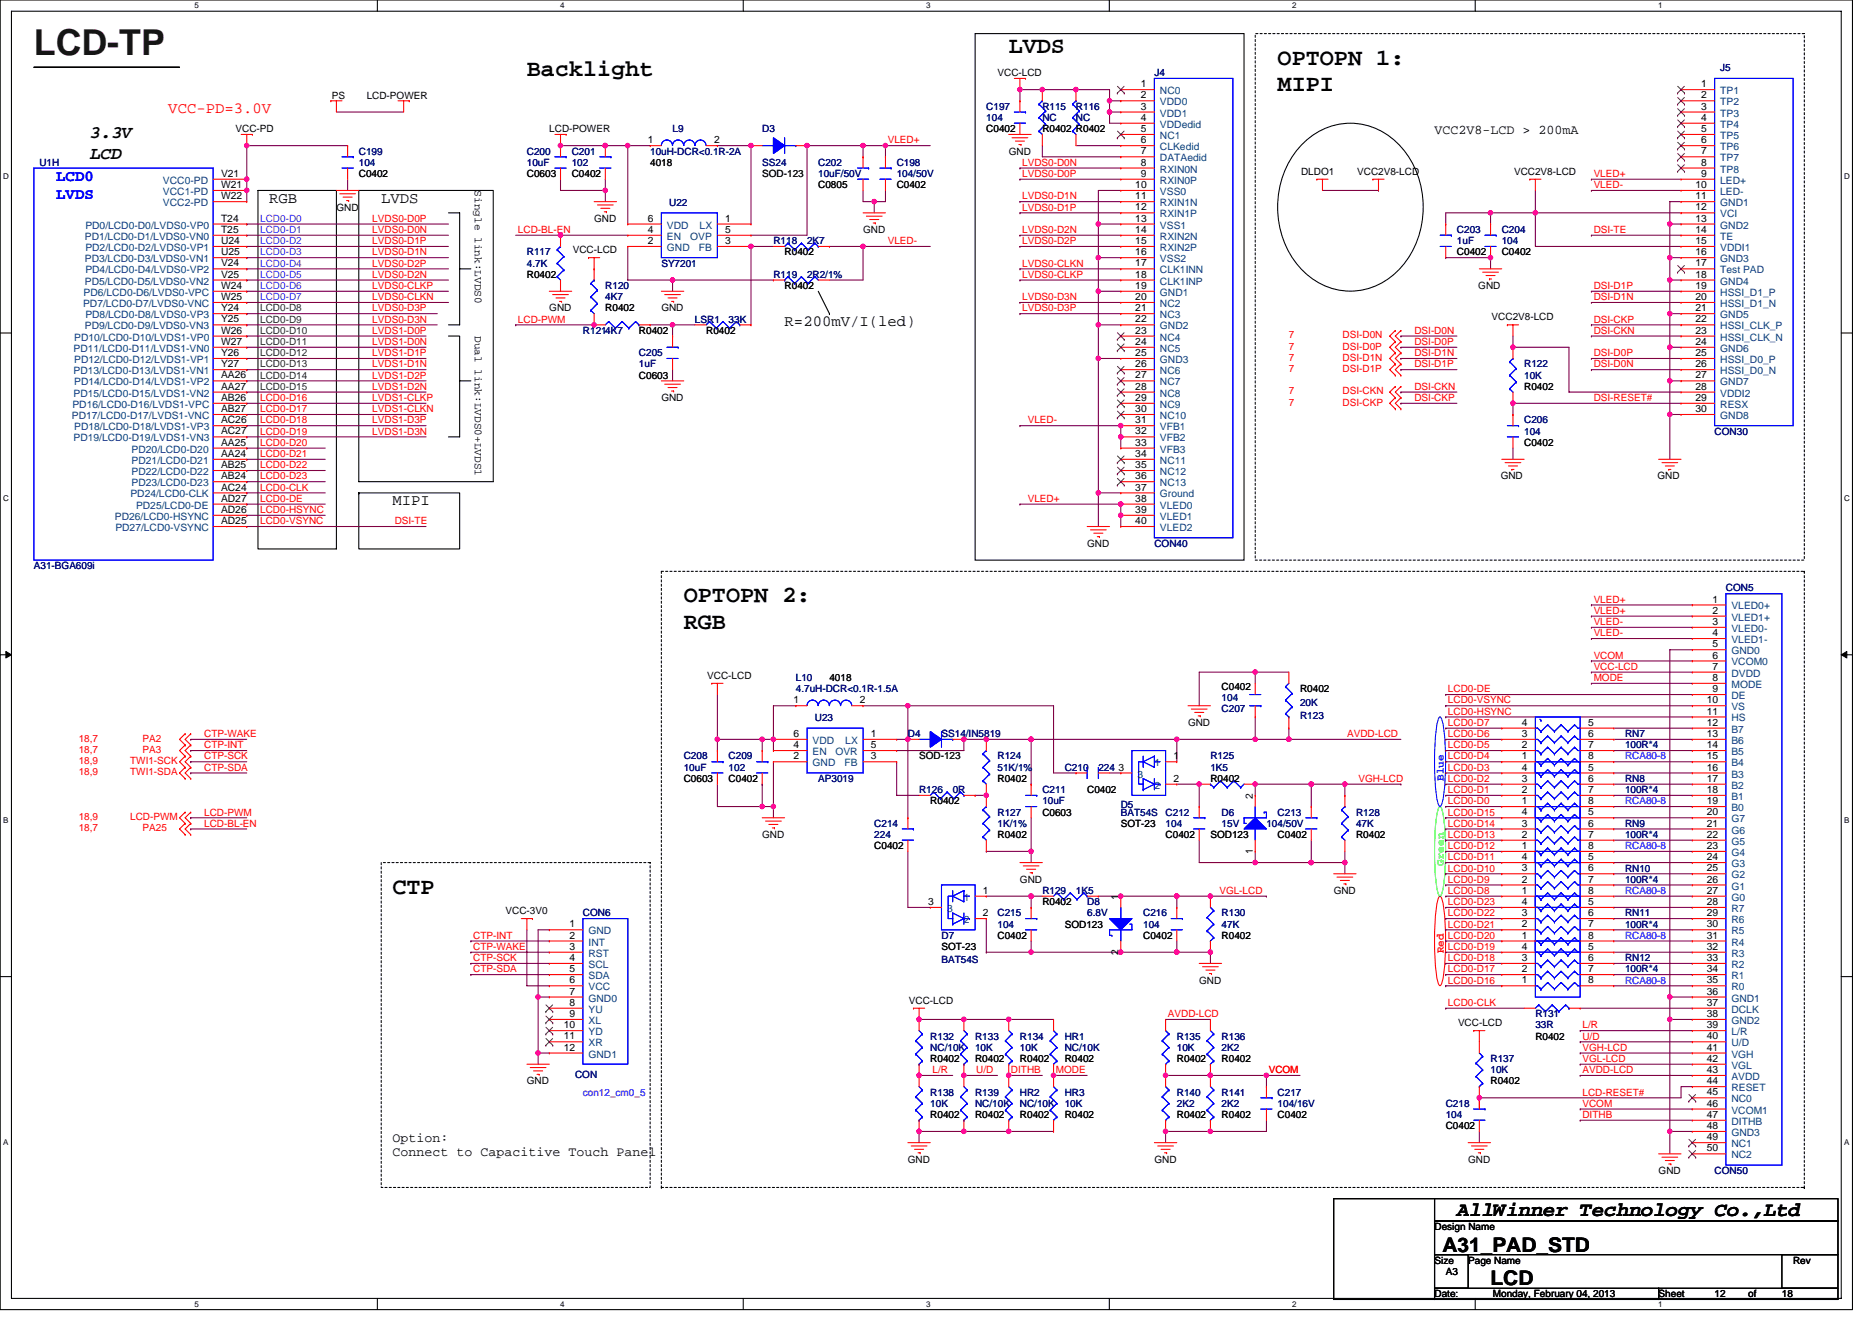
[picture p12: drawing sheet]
<svg xmlns="http://www.w3.org/2000/svg" width="297mm" height="210mm" viewBox="0 0 297 210" stroke-linecap="round" stroke-linejoin="round" font-family="sans-serif">
<defs><g id="words">
<text font-size="5.7" fill="#400000" x="5.4" y="8.7">LCD-TP</text>
<g font-size="3.7">
<text x="160.1" y="8.5">LVDS</text>
<text x="202.7" y="10.2">OPTOPN 1:</text>
<text x="83.6" y="12">Backlight</text>
<text x="202.7" y="14.5">MIPI</text>
<text x="108.5" y="95.6">OPTOPN 2:</text>
<text x="108.5" y="99.8">RGB</text>
<text x="62.3" y="141.8">CTP</text>
</g>
<g font-size="3.2">
<text x="231.2" y="193">AllWinner Technology Co.,Ltd</text>
<text x="228.9" y="198.7">A31_PAD_STD</text>
<text x="236.5" y="203.9">LCD</text>
</g>
<g font-size="2.8">
<text x="14.3" y="21.9">3.3V</text>
<text x="14.3" y="25.2">LCD</text>
</g>
<text font-size="2.5" fill="#f00" x="26.7" y="18">VCC-PD=3.0V</text>
<g font-size="2.5" fill="#00f">
<text x="8.9" y="28.8">LCD0</text>
<text x="8.9" y="31.6">LVDS</text>
</g>
<g font-size="2.5">
<text x="42.7" y="32.2">RGB</text>
<text x="60.5" y="32.2">LVDS</text>
<text x="124.5" y="51.8">R=200mV/I(led)</text>
<text x="62.3" y="80.2">MIPI</text>
</g>
<g font-size="2.1">
<text x="227.6" y="21.3">VCC2V8-LCD &gt; 200mA</text>
<text x="62.3" y="181.3">Option:</text>
<text x="62.3" y="183.5">Connect to Capacitive Touch Panel</text>
</g>
<g font-size="1.8">
<text x="75.3" y="30.2" transform="rotate(90 75.3 30.2)">Single link:LVDS0</text>
<text x="75.3" y="53.3" transform="rotate(90 75.3 53.3)">Dual link:LVDS0+LVDS1</text>
</g>
<text font-size="1.8" fill="#00f" x="229.1" y="123.9" transform="rotate(-90 229.1 123.9)">Blue</text>
<text font-size="1.8" fill="#0f0" x="229.1" y="137.4" transform="rotate(-90 229.1 137.4)">Green</text>
<text font-size="1.8" fill="#f00" x="229.1" y="151.3" transform="rotate(-90 229.1 151.3)">Red</text>
<g font-size="1.6" fill="#000080">
<text x="273" y="11.2">J5</text>
<text x="156.5" y="17.4">C197</text>
<text x="165.4" y="17.4">R115</text>
<text x="170.7" y="17.4">R116</text>
<text x="183.2" y="12.1">J4</text>
<text x="106.7" y="21">L9</text>
<text x="120.9" y="21">D3</text>
<text x="156.5" y="19.2">104</text>
<text x="165.4" y="19.2">NC</text>
<text x="170.7" y="19.2">NC</text>
<text x="6.3" y="26.3">U1H</text>
<text x="56.9" y="24.5">C199</text>
<text x="56.9" y="26.3">104</text>
<text x="83.6" y="24.5">C200</text>
<text x="83.6" y="26.3">10uF</text>
<text x="90.7" y="24.5">C201</text>
<text x="90.7" y="26.3">102</text>
<text x="103.2" y="24.5">10uH-DCR&lt;0.1R-2A</text>
<text x="120.9" y="26.3">SS24</text>
<text x="129.8" y="26.3">C202</text>
<text x="129.8" y="28.1">10uF/50V</text>
<text x="142.3" y="26.3">C198</text>
<text x="142.3" y="28.1">104/50V</text>
<text x="106.2" y="32.7">U22</text>
<text x="83.6" y="40.5">R117</text>
<text x="122.7" y="38.8">R118</text>
<text x="128.1" y="38.8">2K7</text>
<text x="231.2" y="37">C203</text>
<text x="231.2" y="38.8">1uF</text>
<text x="238.3" y="37">C204</text>
<text x="238.3" y="38.8">104</text>
<text x="83.6" y="42.3">4.7K</text>
<text x="96.1" y="45.9">R120</text>
<text x="96.1" y="47.6">4K7</text>
<text x="104.9" y="42.3">SY7201</text>
<text x="122.7" y="44.1">R119</text>
<text x="128.1" y="44.1">2R2/1%</text>
<text x="92.5" y="53">R1214K7</text>
<text x="110.3" y="51.2">LSR1</text>
<text x="115.6" y="51.2">33K</text>
<text x="101.4" y="56.5">C205</text>
<text x="101.4" y="58.3">1uF</text>
<text x="241.8" y="58.3">R122</text>
<text x="241.8" y="60.1">10K</text>
<text x="241.8" y="67.2">C206</text>
<text x="241.8" y="69">104</text>
<text x="272.1" y="69">CON30</text>
<text x="183.2" y="86.8">CON40</text>
<text x="5.4" y="90.3">A31-BGA609i</text>
<text x="273.9" y="93.9">CON5</text>
<text x="126.3" y="108.1">L10</text>
<text x="126.3" y="109.9">4.7uH-DCR&lt;0.1R-1.5A</text>
<text x="193.8" y="113.1">C207</text>
<text x="193.8" y="111.3">104</text>
<text x="206.3" y="112">20K</text>
<text x="129.3" y="114.5">U23</text>
<text x="144.1" y="117">D4</text>
<text x="149.4" y="117">SS14/IN5819</text>
<text x="206.3" y="114.2">R123</text>
<text x="257.8" y="118.8">100R*4</text>
<text x="257.8" y="117">RN7</text>
<text x="108.5" y="120.5">C208</text>
<text x="108.5" y="122.3">10uF</text>
<text x="115.6" y="120.5">C209</text>
<text x="115.6" y="122.3">102</text>
<text x="129.8" y="124.1">AP3019</text>
<text x="145.8" y="125.9">R126</text>
<text x="151.2" y="125.9">0R</text>
<text x="158.3" y="120.5">R124</text>
<text x="158.3" y="122.3">51K/1%</text>
<text x="165.4" y="125.9">C211</text>
<text x="168.9" y="122.3">C210</text>
<text x="174.3" y="122.3">224</text>
<text x="192.1" y="120.5">R125</text>
<text x="192.1" y="122.3">1K5</text>
<text x="257.8" y="125.9">100R*4</text>
<text x="257.8" y="124.1">RN8</text>
<text x="138.7" y="131.2">C214</text>
<text x="158.3" y="129.4">R127</text>
<text x="158.3" y="131.2">1K/1%</text>
<text x="165.4" y="127.7">10uF</text>
<text x="177.8" y="128.2">D5</text>
<text x="177.8" y="129.4">BAT54S</text>
<text x="185" y="129.4">C212</text>
<text x="185" y="131.2">104</text>
<text x="193.8" y="129.4">D6</text>
<text x="193.8" y="131.2">15V</text>
<text x="201" y="131.2">104/50V</text>
<text x="202.7" y="129.4">C213</text>
<text x="215.2" y="129.4">R128</text>
<text x="215.2" y="131.2">47K</text>
<text x="257.8" y="131.2">RN9</text>
<text x="138.7" y="133">224</text>
<text x="257.8" y="133">100R*4</text>
<text x="165.4" y="141.9">R129</text>
<text x="170.7" y="141.9">1K5</text>
<text x="172.5" y="143.7">D8</text>
<text x="257.8" y="140.1">100R*4</text>
<text x="257.8" y="138.3">RN10</text>
<text x="92.5" y="145.4">CON6</text>
<text x="149.4" y="149">D7</text>
<text x="158.3" y="145.4">C215</text>
<text x="158.3" y="147.2">104</text>
<text x="172.5" y="145.4">6.8V</text>
<text x="181.4" y="145.4">C216</text>
<text x="181.4" y="147.2">104</text>
<text x="193.8" y="145.4">R130</text>
<text x="193.8" y="147.2">47K</text>
<text x="257.8" y="147.2">100R*4</text>
<text x="257.8" y="145.4">RN11</text>
<text x="149.4" y="152.9">BAT54S</text>
<text x="257.8" y="154.3">100R*4</text>
<text x="257.8" y="152.5">RN12</text>
<text x="243.6" y="161.4">R131</text>
<text x="147.6" y="165">R132</text>
<text x="147.6" y="166.8">NC/10K</text>
<text x="154.7" y="165">R133</text>
<text x="154.7" y="166.8">10K</text>
<text x="161.8" y="165">R134</text>
<text x="161.8" y="166.8">10K</text>
<text x="168.9" y="165">HR1</text>
<text x="168.9" y="166.8">NC/10K</text>
<text x="186.7" y="165">R135</text>
<text x="186.7" y="166.8">10K</text>
<text x="193.8" y="165">R136</text>
<text x="193.8" y="166.8">2K2</text>
<text x="243.6" y="163.2">33R</text>
<text x="91.2" y="171">CON</text>
<text x="147.6" y="173.9">R138</text>
<text x="154.7" y="173.9">R139</text>
<text x="161.8" y="173.9">HR2</text>
<text x="168.9" y="173.9">HR3</text>
<text x="186.7" y="173.9">R140</text>
<text x="193.8" y="173.9">R141</text>
<text x="202.7" y="173.9">C217</text>
<text x="236.5" y="168.6">R137</text>
<text x="236.5" y="170.3">10K</text>
<text x="147.6" y="175.7">10K</text>
<text x="154.7" y="175.7">NC/10K</text>
<text x="161.8" y="175.7">NC/10K</text>
<text x="168.9" y="175.7">10K</text>
<text x="186.7" y="175.7">2K2</text>
<text x="193.8" y="175.7">2K2</text>
<text x="202.7" y="175.7">104/16V</text>
<text x="229.4" y="175.7">C218</text>
<text x="229.4" y="177.4">104</text>
<text x="272.1" y="186.3">CON50</text>
</g>
<g font-size="1.6">
<text x="52.7" y="15.6">PS</text>
<text x="58.2" y="15.6">LCD-POWER</text>
<text x="158.3" y="12.1">VCC-LCD</text>
<text x="181" y="13.8">1</text>
<text x="181" y="15.6">2</text>
<text x="181" y="17.4">3</text>
<text x="269.9" y="13.8">1</text>
<text x="269.9" y="15.6">2</text>
<text x="269.9" y="17.4">3</text>
<text x="37.4" y="21">VCC-PD</text>
<text x="87.2" y="21">LCD-POWER</text>
<text x="102.8" y="22.7">1</text>
<text x="113.3" y="22.7">2</text>
<text x="156.5" y="21">C0402</text>
<text x="165.4" y="21">R0402 R0402</text>
<text x="181" y="19.2">4</text>
<text x="181" y="21">5</text>
<text x="181" y="22.7">6</text>
<text x="269.9" y="19.2">4</text>
<text x="269.9" y="21">5</text>
<text x="269.9" y="22.7">6</text>
<text x="35.1" y="28.1">V21</text>
<text x="35.1" y="29.8">W21</text>
<text x="56.9" y="28.1">C0402</text>
<text x="83.6" y="28.1">C0603</text>
<text x="90.7" y="28.1">C0402</text>
<text x="103.2" y="26.3">4018</text>
<text x="129.8" y="29.9">C0805</text>
<text x="142.3" y="29.9">C0402</text>
<text x="160.1" y="24.5">GND</text>
<text x="180.1" y="29.8">10</text>
<text x="181" y="24.5">7</text>
<text x="181" y="26.3">8</text>
<text x="181" y="28.1">9</text>
<text x="206.5" y="27.7">DLDO1</text>
<text x="215.3" y="27.7">VCC2V8-LCD</text>
<text x="240.2" y="27.7">VCC2V8-LCD</text>
<text x="269" y="29.8">10</text>
<text x="269.9" y="24.5">7</text>
<text x="269.9" y="26.3">8</text>
<text x="269.9" y="28.1">9</text>
<text x="35.1" y="31.6">W22</text>
<text x="35.1" y="35.2">T24</text>
<text x="53.4" y="33.4">GND</text>
<text x="94.3" y="35.2">GND</text>
<text x="102.8" y="35.2">6</text>
<text x="115.1" y="35.2">1</text>
<text x="180.1" y="31.6">11</text>
<text x="180.1" y="33.4">12</text>
<text x="180.1" y="35.2">13</text>
<text x="269" y="31.6">11</text>
<text x="269" y="33.4">12</text>
<text x="269" y="35.2">13</text>
<text x="35.1" y="37">T25</text>
<text x="35.1" y="40.5">U25</text>
<text x="35.1" y="38.7">U24</text>
<text x="90.9" y="40.2">VCC-LCD</text>
<text x="102.8" y="37">4</text>
<text x="102.8" y="38.7">2</text>
<text x="115.1" y="37">5</text>
<text x="115.1" y="38.7">3</text>
<text x="124.5" y="40.5">R0402</text>
<text x="136.9" y="37">GND</text>
<text x="180.1" y="37">14</text>
<text x="180.1" y="38.7">15</text>
<text x="180.1" y="40.5">16</text>
<text x="231.2" y="40.5">C0402</text>
<text x="238.3" y="40.5">C0402</text>
<text x="269" y="37">14</text>
<text x="269" y="38.7">15</text>
<text x="269" y="40.5">16</text>
<text x="35.1" y="45.8">W24</text>
<text x="35.1" y="44.1">V25</text>
<text x="35.1" y="47.6">W25</text>
<text x="35.1" y="42.3">V24</text>
<text x="83.6" y="44.1">R0402</text>
<text x="124.5" y="45.9">R0402</text>
<text x="180.1" y="42.3">17</text>
<text x="180.1" y="44.1">18</text>
<text x="180.1" y="45.8">19</text>
<text x="180.1" y="47.6">20</text>
<text x="234.6" y="45.9">GND</text>
<text x="269" y="42.3">17</text>
<text x="269" y="44.1">18</text>
<text x="269" y="45.8">19</text>
<text x="269" y="47.6">20</text>
<text x="35.1" y="53">W26</text>
<text x="35.1" y="51.2">Y25</text>
<text x="35.1" y="49.4">Y24</text>
<text x="87.2" y="49.4">GND</text>
<text x="96.1" y="49.4">R0402</text>
<text x="101.4" y="53">R0402</text>
<text x="104.9" y="49.4">GND</text>
<text x="112.1" y="53">R0402</text>
<text x="180.1" y="49.4">21</text>
<text x="180.1" y="51.2">22</text>
<text x="180.1" y="53">23</text>
<text x="236.7" y="50.8">VCC2V8-LCD</text>
<text x="269" y="49.4">21</text>
<text x="269" y="51.2">22</text>
<text x="269" y="53">23</text>
<text x="35.1" y="56.5">Y26</text>
<text x="35.1" y="54.7">W27</text>
<text x="35.1" y="58.3">Y27</text>
<text x="180.1" y="54.7">24</text>
<text x="180.1" y="56.5">25</text>
<text x="180.1" y="58.3">26</text>
<text x="269" y="54.7">24</text>
<text x="269" y="56.5">25</text>
<text x="269" y="58.3">26</text>
<text x="35.1" y="65.4">AB27</text>
<text x="35.1" y="63.6">AB26</text>
<text x="35.1" y="60.1">AA26</text>
<text x="35.1" y="61.8">AA27</text>
<text x="101.4" y="60.1">C0603</text>
<text x="104.9" y="63.6">GND</text>
<text x="180.1" y="60.1">27</text>
<text x="180.1" y="61.8">28</text>
<text x="180.1" y="63.6">29</text>
<text x="180.1" y="65.4">30</text>
<text x="241.8" y="61.9">R0402</text>
<text x="269" y="60.1">27</text>
<text x="269" y="61.8">28</text>
<text x="269" y="63.6">29</text>
<text x="269" y="65.4">30</text>
<text x="35.1" y="70.7">AA25</text>
<text x="35.1" y="67.2">AC26</text>
<text x="35.1" y="69">AC27</text>
<text x="180.1" y="67.2">31</text>
<text x="180.1" y="69">32</text>
<text x="180.1" y="70.7">33</text>
<text x="241.8" y="70.8">C0402</text>
<text x="35.1" y="72.5">AA24</text>
<text x="35.1" y="74.3">AB25</text>
<text x="35.1" y="76.1">AB24</text>
<text x="35.1" y="77.9">AC24</text>
<text x="180.1" y="72.5">34</text>
<text x="180.1" y="74.3">35</text>
<text x="180.1" y="76.1">36</text>
<text x="180.1" y="77.9">37</text>
<text x="238.1" y="76.1">GND</text>
<text x="263" y="76.1">GND</text>
<text x="35.1" y="83.2">AD25</text>
<text x="35.1" y="81.4">AD26</text>
<text x="35.1" y="79.6">AD27</text>
<text x="180.1" y="79.6">38</text>
<text x="180.1" y="81.4">39</text>
<text x="180.1" y="83.2">40</text>
<text x="172.5" y="86.8">GND</text>
<text x="271.7" y="95.6">1</text>
<text x="271.7" y="97.4">2</text>
<text x="271.7" y="99.2">3</text>
<text x="271.7" y="101">4</text>
<text x="112.2" y="107.7">VCC-LCD</text>
<text x="271.7" y="102.7">5</text>
<text x="271.7" y="104.5">6</text>
<text x="271.7" y="106.3">7</text>
<text x="125.9" y="111.6">1</text>
<text x="131.6" y="108.1">4018</text>
<text x="136.4" y="111.6">2</text>
<text x="193.8" y="109.5">C0402</text>
<text x="206.3" y="109.9">R0402</text>
<text x="270.8" y="111.6">10</text>
<text x="270.8" y="113.4">11</text>
<text x="271.7" y="108.1">8</text>
<text x="271.7" y="109.9">9</text>
<text x="125.9" y="117">6</text>
<text x="125.9" y="118.7">4</text>
<text x="138.2" y="118.7">5</text>
<text x="138.2" y="117">1</text>
<text x="188.5" y="115.2">GND</text>
<text x="241.5" y="118.7">2</text>
<text x="241.5" y="117">3</text>
<text x="241.5" y="115.2">4</text>
<text x="252" y="118.7">7</text>
<text x="252" y="117">6</text>
<text x="252" y="115.2">5</text>
<text x="270.8" y="115.2">12</text>
<text x="270.8" y="117">13</text>
<text x="270.8" y="118.7">14</text>
<text x="108.5" y="124.1">C0603</text>
<text x="115.6" y="124.1">C0402</text>
<text x="125.9" y="120.5">2</text>
<text x="138.2" y="120.5">3</text>
<text x="158.3" y="124.1">R0402</text>
<text x="172.5" y="125.9">C0402</text>
<text x="177.5" y="122.3">3</text>
<text x="186.2" y="120.5">1</text>
<text x="186.2" y="124.1">2</text>
<text x="192.1" y="124.1">R0402</text>
<text x="241.5" y="125.9">2</text>
<text x="241.5" y="124.1">3</text>
<text x="241.5" y="122.3">4</text>
<text x="241.5" y="120.5">1</text>
<text x="252" y="125.9">7</text>
<text x="252" y="124.1">6</text>
<text x="252" y="122.3">5</text>
<text x="252" y="120.5">8</text>
<text x="270.8" y="120.5">15</text>
<text x="270.8" y="122.3">16</text>
<text x="270.8" y="124.1">17</text>
<text x="270.8" y="125.9">18</text>
<text x="147.6" y="127.7">R0402</text>
<text x="165.4" y="129.4">C0603</text>
<text x="177.8" y="131.2">SOT-23</text>
<text x="198.8" y="126.8" transform="rotate(-90 198.8 126.8)">2</text>
<text x="241.5" y="131.2">3</text>
<text x="241.5" y="129.4">4</text>
<text x="241.5" y="127.6">1</text>
<text x="252" y="131.2">6</text>
<text x="252" y="129.4">5</text>
<text x="252" y="127.6">8</text>
<text x="270.8" y="127.6">19</text>
<text x="270.8" y="129.4">20</text>
<text x="270.8" y="131.2">21</text>
<text x="120.9" y="133">GND</text>
<text x="138.7" y="134.8">C0402</text>
<text x="158.3" y="133">R0402</text>
<text x="185" y="133">C0402</text>
<text x="192.1" y="133">SOD123</text>
<text x="198.8" y="135.5" transform="rotate(-90 198.8 135.5)">1</text>
<text x="202.7" y="133">C0402</text>
<text x="215.2" y="133">R0402</text>
<text x="241.5" y="136.5">4</text>
<text x="241.5" y="134.7">1</text>
<text x="241.5" y="133">2</text>
<text x="252" y="136.5">5</text>
<text x="252" y="134.7">8</text>
<text x="252" y="133">7</text>
<text x="270.8" y="133">22</text>
<text x="270.8" y="134.7">23</text>
<text x="270.8" y="136.5">24</text>
<text x="147.3" y="143.6">3</text>
<text x="156" y="141.9">1</text>
<text x="161.8" y="140.1">GND</text>
<text x="165.4" y="143.7">R0402</text>
<text x="177.5" y="142.8" transform="rotate(-90 177.5 142.8)">1</text>
<text x="211.6" y="141.9">GND</text>
<text x="241.5" y="141.9">1</text>
<text x="241.5" y="140.1">2</text>
<text x="241.5" y="138.3">3</text>
<text x="241.5" y="143.6">4</text>
<text x="252" y="141.9">8</text>
<text x="252" y="140.1">7</text>
<text x="252" y="138.3">6</text>
<text x="252" y="143.6">5</text>
<text x="270.8" y="138.3">25</text>
<text x="270.8" y="140.1">26</text>
<text x="270.8" y="141.9">27</text>
<text x="270.8" y="143.6">28</text>
<text x="80.2" y="145.1">VCC-3V0</text>
<text x="90.4" y="147.2">1</text>
<text x="90.4" y="149">2</text>
<text x="156" y="145.4">2</text>
<text x="158.3" y="149">C0402</text>
<text x="168.9" y="147.2">SOD123</text>
<text x="181.4" y="149">C0402</text>
<text x="193.8" y="149">R0402</text>
<text x="241.5" y="149">1</text>
<text x="241.5" y="147.2">2</text>
<text x="241.5" y="145.4">3</text>
<text x="252" y="149">8</text>
<text x="252" y="147.2">7</text>
<text x="252" y="145.4">6</text>
<text x="270.8" y="145.4">29</text>
<text x="270.8" y="147.2">30</text>
<text x="270.8" y="149">31</text>
<text x="90.4" y="150.7">3</text>
<text x="90.4" y="152.5">4</text>
<text x="90.4" y="154.3">5</text>
<text x="149.4" y="150.8">SOT-23</text>
<text x="177.5" y="151.5" transform="rotate(-90 177.5 151.5)">2</text>
<text x="241.5" y="154.3">2</text>
<text x="241.5" y="152.5">3</text>
<text x="241.5" y="150.7">4</text>
<text x="252" y="154.3">7</text>
<text x="252" y="152.5">6</text>
<text x="252" y="150.7">5</text>
<text x="270.8" y="150.7">32</text>
<text x="270.8" y="152.5">33</text>
<text x="270.8" y="154.3">34</text>
<text x="90.4" y="156.1">6</text>
<text x="90.4" y="157.9">7</text>
<text x="90.4" y="161.4">9</text>
<text x="90.4" y="159.6">8</text>
<text x="144.2" y="159.3">VCC-LCD</text>
<text x="190.3" y="156.1">GND</text>
<text x="241.5" y="156.1">1</text>
<text x="252" y="156.1">8</text>
<text x="270.8" y="156.1">35</text>
<text x="270.8" y="157.9">36</text>
<text x="270.8" y="159.6">37</text>
<text x="270.8" y="161.4">38</text>
<text x="89.5" y="163.2">10</text>
<text x="89.5" y="165">11</text>
<text x="89.5" y="166.8">12</text>
<text x="231.3" y="162.9">VCC-LCD</text>
<text x="243.6" y="165">R0402</text>
<text x="270.8" y="163.2">39</text>
<text x="270.8" y="165">40</text>
<text x="270.8" y="166.8">41</text>
<text x="83.6" y="172.1">GND</text>
<text x="147.6" y="168.6">R0402</text>
<text x="154.7" y="168.6">R0402</text>
<text x="161.8" y="168.6">R0402</text>
<text x="168.9" y="168.6">R0402</text>
<text x="186.7" y="168.6">R0402</text>
<text x="193.8" y="168.6">R0402</text>
<text x="236.5" y="172.1">R0402</text>
<text x="270.8" y="168.5">42</text>
<text x="270.8" y="170.3">43</text>
<text x="270.8" y="172.1">44</text>
<text x="270.8" y="173.9">45</text>
<text x="147.6" y="177.4">R0402</text>
<text x="154.7" y="177.4">R0402</text>
<text x="161.8" y="177.4">R0402</text>
<text x="168.9" y="177.4">R0402</text>
<text x="186.7" y="177.4">R0402</text>
<text x="193.8" y="177.4">R0402</text>
<text x="202.7" y="177.4">C0402</text>
<text x="229.4" y="179.2">C0402</text>
<text x="270.8" y="175.6">46</text>
<text x="270.8" y="177.4">47</text>
<text x="270.8" y="179.2">48</text>
<text x="144.1" y="184.6">GND</text>
<text x="183.2" y="184.6">GND</text>
<text x="233" y="184.6">GND</text>
<text x="270.8" y="181">49</text>
<text x="270.8" y="182.8">50</text>
<text x="263.2" y="186.3">GND</text>
<text x="227.6" y="195.2">Design Name</text>
<text x="227.6" y="200.6">Size</text>
<text x="229.4" y="202.3">A3</text>
<text x="233" y="200.6">Page Name</text>
<text x="284.5" y="200.6">Rev</text>
<text x="227.6" y="205.9">Date:</text>
<text x="236.9" y="205.9">Monday, February 04, 2013</text>
<text x="263.2" y="205.9">Sheet</text>
<text x="272.1" y="205.9">12</text>
<text x="277.4" y="205.9">of</text>
<text x="282.7" y="205.9">18</text>
</g>
<g font-size="1.6" fill="#004080">
<text x="184.1" y="14.9">NC0</text>
<text x="184.1" y="16.7">VDD0</text>
<text x="273" y="14.9">TP1</text>
<text x="273" y="16.7">TP2</text>
<text x="184.1" y="18.5">VDD1</text>
<text x="184.1" y="20.3">VDDedid</text>
<text x="184.1" y="22.1">NC1</text>
<text x="184.1" y="23.8">CLKedid</text>
<text x="273" y="18.5">TP3</text>
<text x="273" y="20.3">TP4</text>
<text x="273" y="22.1">TP5</text>
<text x="273" y="23.8">TP6</text>
<text x="25.9" y="29.2">VCC0-PD</text>
<text x="184.1" y="25.6">DATAedid</text>
<text x="184.1" y="27.4">RXIN0N</text>
<text x="184.1" y="29.2">RXIN0P</text>
<text x="273" y="25.6">TP7</text>
<text x="273" y="27.4">TP8</text>
<text x="273" y="29.2">LED+</text>
<text x="25.9" y="30.9">VCC1-PD</text>
<text x="25.9" y="32.7">VCC2-PD</text>
<text x="184.1" y="30.9">VSS0</text>
<text x="184.1" y="32.7">RXIN1N</text>
<text x="184.1" y="34.5">RXIN1P</text>
<text x="273" y="30.9">LED-</text>
<text x="273" y="32.7">GND1</text>
<text x="273" y="34.5">VCI</text>
<text x="13.5" y="38.1">PD1/LCD0-D1/LVDS0-VN0</text>
<text x="13.5" y="41.6">PD3/LCD0-D3/LVDS0-VN1</text>
<text x="13.5" y="36.3">PD0/LCD0-D0/LVDS0-VP0</text>
<text x="13.5" y="39.8">PD2/LCD0-D2/LVDS0-VP1</text>
<text x="105.8" y="36.3">VDD</text>
<text x="105.8" y="38.1">EN</text>
<text x="105.8" y="39.8">GND</text>
<text x="109.5" y="38.1">OVP</text>
<text x="110.9" y="39.8">FB</text>
<text x="111" y="36.3">LX</text>
<text x="184.1" y="36.3">VSS1</text>
<text x="184.1" y="38.1">RXIN2N</text>
<text x="184.1" y="39.8">RXIN2P</text>
<text x="184.1" y="41.6">VSS2</text>
<text x="273" y="36.3">GND2</text>
<text x="273" y="38.1">TE</text>
<text x="273" y="39.8">VDDI1</text>
<text x="273" y="41.6">GND3</text>
<text x="13.3" y="46.9">PD6/LCD0-D6/LVDS0-VPC</text>
<text x="13.5" y="45.2">PD5/LCD0-D5/LVDS0-VN2</text>
<text x="13.5" y="43.4">PD4/LCD0-D4/LVDS0-VP2</text>
<text x="184.1" y="43.4">CLK1INN</text>
<text x="184.1" y="45.2">CLK1INP</text>
<text x="184.1" y="46.9">GND1</text>
<text x="273" y="43.4">Test PAD</text>
<text x="273" y="45.2">GND4</text>
<text x="273" y="46.9">HSSI_D1_P</text>
<text x="13.2" y="48.7">PD7/LCD0-D7/LVDS0-VNC</text>
<text x="13.5" y="52.3">PD9/LCD0-D9/LVDS0-VN3</text>
<text x="13.5" y="50.5">PD8/LCD0-D8/LVDS0-VP3</text>
<text x="184.1" y="48.7">NC2</text>
<text x="184.1" y="50.5">NC3</text>
<text x="184.1" y="52.3">GND2</text>
<text x="273" y="48.7">HSSI_D1_N</text>
<text x="273" y="50.5">GND5</text>
<text x="273" y="52.3">HSSI_CLK_P</text>
<text x="11.7" y="55.8">PD11/LCD0-D11/LVDS1-VN0</text>
<text x="11.7" y="59.4">PD13/LCD0-D13/LVDS1-VN1</text>
<text x="11.8" y="54.1">PD10/LCD0-D10/LVDS1-VP0</text>
<text x="11.8" y="57.6">PD12/LCD0-D12/LVDS1-VP1</text>
<text x="184.1" y="54.1">NC4</text>
<text x="184.1" y="55.8">NC5</text>
<text x="184.1" y="57.6">GND3</text>
<text x="184.1" y="59.4">NC6</text>
<text x="273" y="54.1">HSSI_CLK_N</text>
<text x="273" y="55.8">GND6</text>
<text x="273" y="57.6">HSSI_D0_P</text>
<text x="273" y="59.4">HSSI_D0_N</text>
<text x="11.5" y="64.7">PD16/LCD0-D16/LVDS1-VPC</text>
<text x="11.7" y="62.9">PD15/LCD0-D15/LVDS1-VN2</text>
<text x="11.8" y="61.2">PD14/LCD0-D14/LVDS1-VP2</text>
<text x="184.1" y="61.2">NC7</text>
<text x="184.1" y="62.9">NC8</text>
<text x="184.1" y="64.7">NC9</text>
<text x="273" y="61.2">GND7</text>
<text x="273" y="62.9">VDDI2</text>
<text x="273" y="64.7">RESX</text>
<text x="11.4" y="66.5">PD17/LCD0-D17/LVDS1-VNC</text>
<text x="11.7" y="70.1">PD19/LCD0-D19/LVDS1-VN3</text>
<text x="11.8" y="68.3">PD18/LCD0-D18/LVDS1-VP3</text>
<text x="20.9" y="71.8">PD20/LCD0-D20</text>
<text x="184.1" y="66.5">NC10</text>
<text x="184.1" y="68.3">VFB1</text>
<text x="184.1" y="70.1">VFB2</text>
<text x="184.1" y="71.8">VFB3</text>
<text x="273" y="66.5">GND8</text>
<text x="20.9" y="73.6">PD21/LCD0-D21</text>
<text x="20.9" y="75.4">PD22/LCD0-D22</text>
<text x="20.9" y="77.2">PD23/LCD0-D23</text>
<text x="184.1" y="73.6">NC11</text>
<text x="184.1" y="75.4">NC12</text>
<text x="184.1" y="77.2">NC13</text>
<text x="18.2" y="82.5">PD26/LCD0-HSYNC</text>
<text x="20.7" y="79">PD24/LCD0-CLK</text>
<text x="21.6" y="80.7">PD25/LCD0-DE</text>
<text x="184.1" y="79">Ground</text>
<text x="184.1" y="80.7">VLED0</text>
<text x="184.1" y="82.5">VLED1</text>
<text x="18.3" y="84.3">PD27/LCD0-VSYNC</text>
<text x="184.1" y="84.3">VLED2</text>
<text x="274.7" y="96.7">VLED0+</text>
<text x="274.7" y="98.5">VLED1+</text>
<text x="274.7" y="100.3">VLED0-</text>
<text x="274.7" y="102.1">VLED1-</text>
<text x="274.7" y="103.8">GND0</text>
<text x="274.7" y="105.6">VCOM0</text>
<text x="274.7" y="107.4">DVDD</text>
<text x="274.7" y="109.2">MODE</text>
<text x="274.7" y="111">DE</text>
<text x="274.7" y="112.7">VS</text>
<text x="128.9" y="118.1">VDD</text>
<text x="128.9" y="119.8">EN</text>
<text x="132.6" y="119.8">OVR</text>
<text x="134.1" y="118.1">LX</text>
<text x="274.7" y="114.5">HS</text>
<text x="274.7" y="116.3">B7</text>
<text x="274.7" y="118.1">B6</text>
<text x="274.7" y="119.8">B5</text>
<text x="128.9" y="121.6">GND</text>
<text x="134" y="121.6">FB</text>
<text x="180.5" y="123.4">3</text>
<text x="183.2" y="121.6">1</text>
<text x="183.2" y="125.2">2</text>
<text x="274.7" y="121.6">B4</text>
<text x="274.7" y="123.4">B3</text>
<text x="274.7" y="125.2">B2</text>
<text x="274.7" y="127">B1</text>
<text x="274.7" y="128.7">B0</text>
<text x="274.7" y="130.5">G7</text>
<text x="274.7" y="132.3">G6</text>
<text x="274.7" y="134.1">G5</text>
<text x="274.7" y="135.8">G4</text>
<text x="274.7" y="137.6">G3</text>
<text x="152.9" y="143">1</text>
<text x="274.7" y="139.4">G2</text>
<text x="274.7" y="141.2">G1</text>
<text x="274.7" y="143">G0</text>
<text x="93.4" y="148.3">GND</text>
<text x="150.3" y="144.7">3</text>
<text x="152.9" y="146.5">2</text>
<text x="274.7" y="144.7">R7</text>
<text x="274.7" y="146.5">R6</text>
<text x="274.7" y="148.3">R5</text>
<text x="93.4" y="150.1">INT</text>
<text x="93.4" y="151.8">RST</text>
<text x="93.4" y="153.6">SCL</text>
<text x="93.4" y="155.4">SDA</text>
<text x="274.7" y="150.1">R4</text>
<text x="274.7" y="151.8">R3</text>
<text x="274.7" y="153.6">R2</text>
<text x="274.7" y="155.4">R1</text>
<text x="93.4" y="157.2">VCC</text>
<text x="93.4" y="159">GND0</text>
<text x="93.4" y="160.7">YU</text>
<text x="274.7" y="157.2">R0</text>
<text x="274.7" y="159">GND1</text>
<text x="274.7" y="160.7">DCLK</text>
<text x="93.4" y="162.5">XL</text>
<text x="93.4" y="164.3">YD</text>
<text x="93.4" y="166.1">XR</text>
<text x="93.4" y="167.9">GND1</text>
<text x="274.7" y="162.5">GND2</text>
<text x="274.7" y="164.3">L/R</text>
<text x="274.7" y="166.1">U/D</text>
<text x="274.7" y="167.9">VGH</text>
<text x="274.7" y="169.6">VGL</text>
<text x="274.7" y="171.4">AVDD</text>
<text x="274.7" y="173.2">RESET</text>
<text x="274.7" y="175">NC0</text>
<text x="274.7" y="176.7">VCOM1</text>
<text x="274.7" y="178.5">DITHB</text>
<text x="274.7" y="180.3">GND3</text>
<text x="274.7" y="182.1">NC1</text>
<text x="274.7" y="183.9">NC2</text>
</g>
<g font-size="1.6" fill="#f00">
<text x="140.9" y="22.8">VLED+</text>
<text x="162.2" y="28.1">LVDS0-D0P</text>
<text x="162.2" y="26.3">LVDS0-D0N</text>
<text x="252.9" y="28.1">VLED+</text>
<text x="252.9" y="29.9">VLED-</text>
<text x="59.1" y="35.2">LVDS0-D0P</text>
<text x="162.2" y="31.6">LVDS0-D1N</text>
<text x="162.2" y="33.4">LVDS0-D1P</text>
<text x="59.1" y="37">LVDS0-D0N</text>
<text x="59.1" y="38.8">LVDS0-D1P</text>
<text x="59.1" y="40.5">LVDS0-D1N</text>
<text x="82.2" y="37">LCD-BL-EN</text>
<text x="140.9" y="38.8">VLED-</text>
<text x="162.2" y="37">LVDS0-D2N</text>
<text x="162.2" y="38.8">LVDS0-D2P</text>
<text x="252.9" y="37">DSI-TE</text>
<text x="59.1" y="42.3">LVDS0-D2P</text>
<text x="59.1" y="44.1">LVDS0-D2N</text>
<text x="59.1" y="45.9">LVDS0-CLKP</text>
<text x="59.1" y="47.6">LVDS0-CLKN</text>
<text x="162.2" y="44.1">LVDS0-CLKP</text>
<text x="162.2" y="42.3">LVDS0-CLKN</text>
<text x="162.2" y="47.6">LVDS0-D3N</text>
<text x="252.9" y="45.9">DSI-D1P</text>
<text x="252.9" y="47.6">DSI-D1N</text>
<text x="59.1" y="49.4">LVDS0-D3P</text>
<text x="59.1" y="51.2">LVDS0-D3N</text>
<text x="59.1" y="53">LVDS1-D0P</text>
<text x="82.2" y="51.2">LCD-PWM</text>
<text x="162.2" y="49.4">LVDS0-D3P</text>
<text x="204.5" y="53.7">7</text>
<text x="213" y="53.7">DSI-D0N</text>
<text x="224.4" y="53">DSI-D0N</text>
<text x="252.9" y="51.2">DSI-CKP</text>
<text x="252.9" y="53">DSI-CKN</text>
<text x="59.1" y="54.8">LVDS1-D0N</text>
<text x="59.1" y="56.5">LVDS1-D1P</text>
<text x="59.1" y="58.3">LVDS1-D1N</text>
<text x="204.5" y="55.5">7</text>
<text x="204.5" y="57.3">7</text>
<text x="204.5" y="59">7</text>
<text x="213" y="55.5">DSI-D0P</text>
<text x="213" y="57.3">DSI-D1N</text>
<text x="213" y="59">DSI-D1P</text>
<text x="224.4" y="54.8">DSI-D0P</text>
<text x="224.4" y="56.5">DSI-D1N</text>
<text x="224.4" y="58.3">DSI-D1P</text>
<text x="252.9" y="56.5">DSI-D0P</text>
<text x="252.9" y="58.3">DSI-D0N</text>
<text x="41.3" y="63.6">LCD0-D16</text>
<text x="41.3" y="65.4">LCD0-D17</text>
<text x="59.1" y="63.6">LVDS1-CLKP</text>
<text x="59.1" y="65.4">LVDS1-CLKN</text>
<text x="59.1" y="60.1">LVDS1-D2P</text>
<text x="59.1" y="61.9">LVDS1-D2N</text>
<text x="204.5" y="62.6">7</text>
<text x="204.5" y="64.4">7</text>
<text x="213" y="62.6">DSI-CKN</text>
<text x="213" y="64.4">DSI-CKP</text>
<text x="224.4" y="61.9">DSI-CKN</text>
<text x="224.4" y="63.6">DSI-CKP</text>
<text x="252.9" y="63.6">DSI-RESET#</text>
<text x="41.3" y="67.2">LCD0-D18</text>
<text x="41.3" y="69">LCD0-D19</text>
<text x="41.3" y="70.8">LCD0-D20</text>
<text x="59.1" y="67.2">LVDS1-D3P</text>
<text x="59.1" y="69">LVDS1-D3N</text>
<text x="163.1" y="67.2">VLED-</text>
<text x="41.3" y="72.5">LCD0-D21</text>
<text x="41.3" y="74.3">LCD0-D22</text>
<text x="41.3" y="76.1">LCD0-D23</text>
<text x="41.3" y="77.9">LCD0-CLK</text>
<text x="41.3" y="83.2">LCD0-VSYNC</text>
<text x="41.3" y="79.7">LCD0-DE</text>
<text x="41.3" y="81.4">LCD0-HSYNC</text>
<text x="62.6" y="83.2">DSI-TE</text>
<text x="163.1" y="79.7">VLED+</text>
<text x="252.9" y="95.7">VLED+</text>
<text x="252.9" y="99.2">VLED-</text>
<text x="252.9" y="101">VLED-</text>
<text x="252.9" y="97.4">VLED+</text>
<text x="252.9" y="104.5">VCOM</text>
<text x="252.9" y="106.3">VCC-LCD</text>
<text x="229.8" y="111.7">LCD0-VSYNC</text>
<text x="229.8" y="113.4">LCD0-HSYNC</text>
<text x="229.8" y="109.9">LCD0-DE</text>
<text x="252.9" y="108.1">MODE</text>
<text x="12.5" y="117.7">18,7</text>
<text x="12.5" y="119.5">18,7</text>
<text x="22.6" y="117.7">PA2</text>
<text x="22.6" y="119.5">PA3</text>
<text x="32.4" y="117">CTP-WAKE</text>
<text x="32.4" y="118.8">CTP-INT</text>
<text x="213.8" y="117">AVDD-LCD</text>
<text x="229.8" y="117">LCD0-D6</text>
<text x="229.8" y="118.8">LCD0-D5</text>
<text x="229.8" y="115.2">LCD0-D7</text>
<text x="12.5" y="121.3">18,9</text>
<text x="12.5" y="123">18,9</text>
<text x="20.7" y="121.3">TWI1-SCK</text>
<text x="20.7" y="123">TWI1-SDA</text>
<text x="32.4" y="120.5">CTP-SCK</text>
<text x="32.4" y="122.3">CTP-SDA</text>
<text x="215.5" y="124.1">VGH-LCD</text>
<text x="229.8" y="120.5">LCD0-D4</text>
<text x="229.8" y="122.3">LCD0-D3</text>
<text x="229.8" y="124.1">LCD0-D2</text>
<text x="229.8" y="125.9">LCD0-D1</text>
<text x="12.5" y="130.2">18,9</text>
<text x="12.5" y="131.9">18,7</text>
<text x="20.7" y="130.2">LCD-PWM</text>
<text x="22.6" y="131.9">PA25</text>
<text x="32.4" y="131.2">LCD-BL-EN</text>
<text x="32.4" y="129.4">LCD-PWM</text>
<text x="229.8" y="131.2">LCD0-D14</text>
<text x="229.8" y="127.7">LCD0-D0</text>
<text x="229.8" y="129.4">LCD0-D15</text>
<text x="229.8" y="133">LCD0-D13</text>
<text x="229.8" y="134.8">LCD0-D12</text>
<text x="229.8" y="136.5">LCD0-D11</text>
<text x="193.5" y="141.9">VGL-LCD</text>
<text x="229.8" y="141.9">LCD0-D8</text>
<text x="229.8" y="143.7">LCD0-D23</text>
<text x="229.8" y="138.3">LCD0-D10</text>
<text x="229.8" y="140.1">LCD0-D9</text>
<text x="75.1" y="149">CTP-INT</text>
<text x="229.8" y="145.4">LCD0-D22</text>
<text x="229.8" y="147.2">LCD0-D21</text>
<text x="229.8" y="149">LCD0-D20</text>
<text x="75.1" y="150.8">CTP-WAKE</text>
<text x="75.1" y="152.5">CTP-SCK</text>
<text x="75.1" y="154.3">CTP-SDA</text>
<text x="229.8" y="150.8">LCD0-D19</text>
<text x="229.8" y="152.5">LCD0-D18</text>
<text x="229.8" y="154.3">LCD0-D17</text>
<text x="185.3" y="161.4">AVDD-LCD</text>
<text x="229.8" y="156.1">LCD0-D16</text>
<text x="229.8" y="159.7">LCD0-CLK</text>
<text x="251.1" y="163.2">L/R</text>
<text x="251.1" y="165">U/D</text>
<text x="251.1" y="166.8">VGH-LCD</text>
<text x="148" y="170.3">L/R</text>
<text x="154.9" y="170.3">U/D</text>
<text x="160.4" y="170.3">DITHB</text>
<text x="167.5" y="170.3">MODE</text>
<text x="201.3" y="170.3">VCOM</text>
<text x="251.1" y="168.6">VGL-LCD</text>
<text x="251.1" y="170.3">AVDD-LCD</text>
<text x="251.1" y="173.9">LCD-RESET#</text>
<text x="251.1" y="175.7">VCOM</text>
<text x="251.1" y="177.4">DITHB</text>
</g>
<g font-size="1.6" fill="#004000">
<text x="120.9" y="28.1">SOD-123</text>
<text x="145.8" y="120.5">SOD-123</text>
</g>
<g font-size="1.6" fill="#8000ff">
<text x="41.3" y="35.2">LCD0-D0</text>
<text x="41.3" y="37">LCD0-D1</text>
<text x="41.3" y="38.8">LCD0-D2</text>
<text x="41.3" y="40.5">LCD0-D3</text>
<text x="41.3" y="42.3">LCD0-D4</text>
<text x="41.3" y="44.1">LCD0-D5</text>
<text x="41.3" y="45.9">LCD0-D6</text>
<text x="41.3" y="47.6">LCD0-D7</text>
<text x="257.8" y="120.5">RCA80-8</text>
<text x="257.8" y="127.7">RCA80-8</text>
<text x="257.8" y="134.8">RCA80-8</text>
<text x="257.8" y="141.9">RCA80-8</text>
<text x="257.8" y="149">RCA80-8</text>
<text x="257.8" y="156.1">RCA80-8</text>
<text x="92.5" y="173.9">con12_cm0_5</text>
</g>
<g font-size="1.6" fill="#008000">
<text x="41.3" y="49.4">LCD0-D8</text>
<text x="41.3" y="51.2">LCD0-D9</text>
<text x="41.3" y="53">LCD0-D10</text>
<text x="41.3" y="54.8">LCD0-D11</text>
<text x="41.3" y="56.5">LCD0-D12</text>
<text x="41.3" y="58.3">LCD0-D13</text>
<text x="41.3" y="60.1">LCD0-D14</text>
<text x="41.3" y="61.9">LCD0-D15</text>
</g>
<g font-size="1.3">
<text x="30.8" y="1.3">5</text>
<text x="88.9" y="1.3">4</text>
<text x="147" y="1.3">3</text>
<text x="205" y="1.3">2</text>
<text x="263.1" y="1.3">1</text>
<text x=".5" y="28.4">D</text>
<text x="292.6" y="28.4">D</text>
<text x=".5" y="79.5">C</text>
<text x="292.6" y="79.5">C</text>
<text x=".5" y="130.6">B</text>
<text x="292.6" y="130.6">B</text>
<text x=".5" y="181.7">A</text>
<text x="292.6" y="181.7">A</text>
<text x="30.8" y="207.4">5</text>
<text x="88.9" y="207.4">4</text>
<text x="147" y="207.4">3</text>
<text x="205" y="207.4">2</text>
<text x="263.1" y="207.4">1</text>
</g>
</g></defs>
<path d="M0 0h293.9v207.9h-293.9zM1.8 1.8h290.4v204.3h-290.4z" fill="none" stroke="#000" stroke-width=".17"/>
<g fill="#fff">
<path d="M30.8 .2h.7v1.4h-.7z"/>
<path d="M30.8 206.3h.7v1.4h-.7z"/>
</g>
<path d="M59.9 0v1.8M59.9 206.1v1.8" fill="none" stroke="#000" stroke-width=".17"/>
<g fill="#fff">
<path d="M88.9 .2h.7v1.4h-.7z"/>
<path d="M88.9 206.3h.7v1.4h-.7z"/>
</g>
<path d="M117.9 0v1.8M117.9 206.1v1.8" fill="none" stroke="#000" stroke-width=".17"/>
<g fill="#fff">
<path d="M147 .2h.7v1.4h-.7z"/>
<path d="M147 206.3h.7v1.4h-.7z"/>
</g>
<path d="M176 0v1.8M176 206.1v1.8" fill="none" stroke="#000" stroke-width=".17"/>
<g fill="#fff">
<path d="M205 .2h.7v1.4h-.7z"/>
<path d="M205 206.3h.7v1.4h-.7z"/>
</g>
<path d="M234.1 0v1.8M234.1 206.1v1.8" fill="none" stroke="#000" stroke-width=".17"/>
<g fill="#fff">
<path d="M263.1 .2h.7v1.4h-.7z"/>
<path d="M263.1 206.3h.7v1.4h-.7z"/>
<path d="M.5 27.3h.9v1.4h-.9z"/>
<path d="M292.6 27.3h.9v1.4h-.9z"/>
<path d="M.5 78.4h.9v1.4h-.9z"/>
<path d="M292.6 78.4h.9v1.4h-.9z"/>
</g>
<path d="M0 52.9h1.8M292.2 52.9h1.7" fill="none" stroke="#000" stroke-width=".17"/>
<g fill="#fff">
<path d="M.5 129.5h.8v1.4h-.8z"/>
<path d="M292.6 129.5h.9v1.4h-.9z"/>
</g>
<path d="M0 103.9h1.8M292.2 103.9h1.7" fill="none" stroke="#000" stroke-width=".17"/>
<path d="M.9 103.4l.9 .5-.9 .5zM292.2 103.9l.8-.5v1z" fill="#000" stroke="#000" stroke-width=".16"/>
<g fill="#fff">
<path d="M.5 180.5h.8v1.4h-.8z"/>
<path d="M292.6 180.5h.9v1.4h-.9z"/>
</g>
<g fill="none" stroke="#000" stroke-width=".17">
<path d="M5.4 10.7h23.1M154.7 5.3h42.7v83.6h-42.7zM40.9 30.2h12.5v56.9h-12.5zM56.9 30.2h21.4v46.3h-21.4zM71.2 33.8h1.7v17.8h-1.7M207.1 22.5a10.6 10.6 0 0 1 16.2 2 14.7 14.7 0 0 1-1.8 18.8 10.5 10.5 0 0 1-16.2-2.1 14.8 14.8 0 0 1 1.8-18.7zM71.2 53.3h1.7v16h-1.7M72.9 42.7h1.8M129.8 46.2l1.8 3.6M131.6 49.8h.1M56.9 78.2h16v8.9h-16zM56.9 78.2h.1"/>
<path d="M72.9 60.5h1.8M0 155h1.8M292.2 155h1.7M211.6 190.2h16v16h-16zM227.6 190.2h64v3.6h-64zM227.6 193.8h64v5.3h-64zM227.6 199.1h5.4v5.4h-5.4zM282.7 199.1h8.9v5.4h-8.9zM227.6 204.5h35.6v1.7h-35.6zM263.2 204.5h28.4v1.7h-28.4z"/>
</g>
<path d="M199.2 5.3h87.1v83.6h-87.1zM104.9 90.7v97.8M104.9 90.7h181.4M286.3 90.7h.1M286.3 90.7v97.8M60.5 136.9h42.7v51.6h-42.7zM104.9 188.5h.1M104.9 188.5h181.4M286.3 188.5h.1" fill="none" stroke="#000" stroke-width=".17" stroke-dasharray=".3 .3"/>
<g fill="none" stroke="#f00" stroke-width=".17">
<path d="M52.5 16h.1M52.5 16h1.8M53.4 16v1.8M63.2 16h1.7M64 16v1.8M64.9 16h.1M160.9 12.4h1.8M161.8 12.4v1.8M161.8 19.6v1.7M161.8 16h.1M161.8 16v1.8M162.7 12.4h.1"/>
<path d="M165.4 14.2h.1M165.4 14.2v1.8M170.7 14.2h.1M170.7 14.2v1.8M177.8 14.2h.1M177.8 16h.1M177.8 17.8h.1M177.8 19.6h.1M177.8 16h5.4M177.8 14.2h5.4M177.8 17.8h5.4M177.8 19.6h5.4"/>
<path d="M266.7 14.2h.1M266.7 16h.1M266.7 17.8h.1M266.7 19.6h.1M266.7 16h5.4M266.7 14.2h5.4M266.7 17.8h5.4M266.7 19.6h5.4M33.8 28.4h5.4M33.8 35.6h5.4M33.8 37.3h5.4M33.8 39.1h5.4"/>
<path d="M33.8 30.2h5.4M33.8 32h5.4M38.3 21.3h1.7M39.2 21.3v1.8M39.2 35.6h.1M39.2 37.3h.1M39.2 39.1h.1M39.2 28.4h.1M39.2 30.2h.1M39.2 32h.1M40 21.3h.1M53.4 30.2h3.5"/>
<path d="M53.9 30.8h2.5M54.4 31.3h1.5M55 31.8h.3M55.2 26.7v1.7M55.2 23.1h.1M55.2 23.1v1.8M55.3 31.8h.1M88.1 21.3h1.7M88.9 21.3v1.8M88.9 37.3h.1M88.9 26.7v1.7M88.9 23.1h.1"/>
<path d="M88.9 23.1v1.8M88.9 37.3v1.8M89.8 21.3h.1M94.3 32h3.5M94.8 32.5h2.5M95.3 33.1h1.5M95.9 33.6h.3M96.1 26.7v1.7M96.1 23.1h.1M96.1 23.1v1.8M96.2 33.6h.1M99.6 35.6h.1"/>
<path d="M99.6 37.3h.1M99.6 39.1h.1M99.6 35.6h5.3M99.6 37.3h5.3M99.6 39.1h5.3M103.2 23.1h.1M103.2 23.1h1.7M112.1 23.1h1.7M113.8 23.1h.1M113.8 35.6h5.4M113.8 37.3h5.4M113.8 39.1h5.4"/>
<path d="M119.2 23.1h1.7M119.2 39.1h.1M119.2 37.3h.1M119.2 35.6h.1M122.7 39.1h1.8M126.3 23.1h1.8M128.1 23.1h.1M129.8 39.1h1.8M131.6 39.1h.1M136.9 33.8h3.6M136.9 28.4v1.8M136.9 24.9h.1"/>
<path d="M136.9 24.9v1.8M137.5 34.3h2.5M138 34.8h1.4M138.6 35.4h.3M138.9 35.4h.1M140.5 28.4v1.8M140.5 24.9h.1M140.5 24.9v1.8M160.1 21.3h3.5M160.6 21.9h2.5M161.1 22.4h1.5M161.7 22.9h.3"/>
<path d="M162 22.9h.1M165.4 21.3v1.8M170.7 21.3v1.8M177.8 21.3h.1M177.8 23.1h.1M177.8 24.9h.1M177.8 26.7h.1M177.8 28.4h.1M177.8 30.2h.1M177.8 32h.1M177.8 33.8h.1M177.8 35.6h.1"/>
<path d="M177.8 37.3h.1M177.8 39.1h.1M177.8 28.4h5.4M177.8 21.3h5.4M177.8 35.6h5.4M177.8 37.3h5.4M177.8 39.1h5.4M177.8 30.2h5.4M177.8 32h5.4M177.8 23.1h5.4M177.8 24.9h5.4M177.8 26.7h5.4"/>
<path d="M177.8 33.8h5.4M209 28.4h.1M209 28.4h1.7M209.8 28.4v1.8M217.8 28.4h.1M217.8 28.4h1.8M218.7 28.4v1.8M229.4 39.1v1.8M229.4 35.6h.1M229.4 35.6v1.7M236.5 39.1v1.8M236.5 35.6h.1"/>
<path d="M236.5 35.6v1.7M242.7 28.4h.1M242.7 28.4h1.8M243.6 28.4v1.8M266.7 21.3h.1M266.7 23.1h.1M266.7 24.9h.1M266.7 26.7h.1M266.7 28.4h.1M266.7 30.2h.1M266.7 32h.1M266.7 33.8h.1"/>
<path d="M266.7 35.6h.1M266.7 37.3h.1M266.7 39.1h.1M266.7 28.4h5.4M266.7 21.3h5.4M266.7 35.6h5.4M266.7 37.3h5.4M266.7 39.1h5.4M266.7 30.2h5.4M266.7 32h5.4M266.7 23.1h5.4M266.7 24.9h5.4"/>
<path d="M266.7 26.7h5.4M266.7 33.8h5.4M33.8 51.6h5.4M33.8 40.9h5.4M33.8 44.4h5.4M33.8 42.7h5.4M33.8 46.2h5.4M33.8 48h5.4M33.8 49.8h5.4M33.8 53.3h5.4M33.8 55.1h5.4M33.8 56.9h5.4"/>
<path d="M33.8 58.7h5.4M39.2 40.9h.1M39.2 42.7h.1M39.2 44.4h.1M39.2 46.2h.1M39.2 48h.1M39.2 49.8h.1M39.2 51.6h.1M39.2 53.3h.1M39.2 55.1h.1M39.2 56.9h.1M39.2 58.7h.1"/>
<path d="M87.2 46.2h3.5M87.7 46.8h2.5M88.2 47.3h1.5M88.8 47.8h.3M88.9 44.4v1.8M89.1 47.8h.1M93.4 40.9h.1M93.4 40.9h1.8M94.3 40.9v1.8M94.3 49.8v1.8h1.8M94.3 42.7h.1M94.3 42.7v1.7"/>
<path d="M101.4 51.6h1.8M103.2 51.6h.1M104.9 46.2h3.6M105.5 46.8h2.5M106 47.3h1.4M106.5 47.8h.4M106.7 56.9v1.8M106.7 53.3h.1M106.7 53.3v1.8M106.9 47.8h.1M110.3 51.6h1.8M117.4 51.6h1.8"/>
<path d="M119.2 51.6h.1M122.7 44.4h.1M122.7 44.4h1.8M129.8 44.4h1.8M177.8 40.9h.1M177.8 42.7h.1M177.8 44.4h.1M177.8 46.2h.1M177.8 48h.1M177.8 49.8h.1M177.8 51.6h.1M177.8 53.3h.1"/>
<path d="M177.8 55.1h.1M177.8 56.9h.1M177.8 58.7h.1M177.8 51.6h5.4M177.8 40.9h5.4M177.8 44.4h5.4M177.8 42.7h5.4M177.8 46.2h5.4M177.8 48h5.4M177.8 49.8h5.4M177.8 53.3h5.4M177.8 55.1h5.4"/>
<path d="M177.8 56.9h5.4M177.8 58.7h5.4M221.4 52.5h.1M221.4 54.2h.1M221.4 56h.1M221.4 57.8h.1M221.4 59.6h.1M221.4 52.5l-.9 .8 .9 .9M221.4 54.2l-.9 .9 .9 .9M221.4 56l-.9 .9 .9 .9M221.4 57.8l-.9 .9 .9 .9M222.3 52.5h.1"/>
<path d="M222.3 54.2h.1M222.3 56h.1M222.3 57.8h.1M222.3 59.6h.1M222.3 52.5l-.9 .8 .9 .9M222.3 54.2l-.9 .9 .9 .9M222.3 56l-.9 .9 .9 .9M222.3 57.8l-.9 .9 .9 .9M234.7 42.7h3.6M235.3 43.2h2.5M235.8 43.7h1.4M236.3 44.3h.1"/>
<path d="M236.3 44.3h.4M239.2 51.6h.1M239.2 51.6h1.8M240.1 51.6v1.7M240.1 55.1h.1M240.1 55.1v1.8M266.7 40.9h.1M266.7 42.7h.1M266.7 44.4h.1M266.7 46.2h.1M266.7 48h.1M266.7 49.8h.1"/>
<path d="M266.7 51.6h.1M266.7 53.3h.1M266.7 55.1h.1M266.7 56.9h.1M266.7 58.7h.1M266.7 51.6h5.4M266.7 40.9h5.4M266.7 44.4h5.4M266.7 42.7h5.4M266.7 46.2h5.4M266.7 48h5.4M266.7 49.8h5.4"/>
<path d="M266.7 53.3h5.4M266.7 55.1h5.4M266.7 56.9h5.4M266.7 58.7h5.4M33.8 60.5h5.4M33.8 62.2h5.4M33.8 64h5.4M33.8 65.8h5.4M33.8 67.6h5.4M33.8 69.3h5.4M33.8 71.1h5.4M33.8 72.9h5.4"/>
<path d="M33.8 74.7h5.4M33.8 76.5h5.4M33.8 78.2h5.4M39.2 60.5h.1M39.2 62.2h.1M39.2 64h.1M39.2 65.8h.1M39.2 67.6h.1M39.2 69.3h.1M39.2 71.1h.1M39.2 72.9h.1M39.2 74.7h.1"/>
<path d="M39.2 76.5h.1M39.2 78.2h.1M104.9 60.5h3.6M105.5 61h2.5M106 61.5h1.4M106.5 62.1h.4M106.9 62.1h.1M177.8 60.5h.1M177.8 62.2h.1M177.8 64h.1M177.8 65.8h.1M177.8 67.6h.1"/>
<path d="M177.8 69.3h.1M177.8 71.1h.1M177.8 72.9h.1M177.8 74.7h.1M177.8 76.5h.1M177.8 78.2h.1M177.8 60.5h5.4M177.8 62.2h5.4M177.8 64h5.4M177.8 65.8h5.4M177.8 67.6h5.4M177.8 69.3h5.4"/>
<path d="M177.8 71.1h5.4M177.8 72.9h5.4M177.8 74.7h5.4M177.8 76.5h5.4M177.8 78.2h5.4M221.4 61.3h.1M221.4 63.1h.1M221.4 64.9h.1M221.4 61.3l-.9 .9 .9 .9M221.4 63.1l-.9 .9 .9 .9M222.3 61.3h.1M222.3 63.1h.1"/>
<path d="M222.3 64.9h.1M222.3 61.3l-.9 .9 .9 .9M222.3 63.1l-.9 .9 .9 .9M238.3 72.9h3.5M238.8 73.4h2.5M239.3 74h1.5M239.9 74.5h.1M239.9 74.5h.3M240.1 62.2v1.8M240.1 69.3v1.8M240.1 65.8h.1M240.1 65.8v1.8"/>
<path d="M263.2 72.9h3.5M263.7 73.4h2.5M264.2 74h1.5M264.8 74.5h.1M264.8 74.5h.3M266.7 60.5h.1M266.7 62.2h.1M266.7 64h.1M266.7 65.8h.1M266.7 60.5h5.4M266.7 62.2h5.4M266.7 64h5.4"/>
<path d="M266.7 65.8h5.4M33.8 80h5.4M33.8 81.8h5.4M33.8 83.6h5.4M39.2 80h.1M39.2 81.8h.1M39.2 83.6h.1M172.5 83.6h3.6M173 84.1h2.5M173.6 84.6h1.4M174.1 85.2h.4M174.5 85.2h.1"/>
<path d="M177.8 80h.1M177.8 81.8h.1M177.8 83.6h.1M177.8 80h5.4M177.8 81.8h5.4M177.8 83.6h5.4M268.5 96h.1M268.5 97.8h.1M268.5 99.6h.1M268.5 96h5.4M268.5 97.8h5.4M268.5 99.6h5.4"/>
<path d="M29.4 118.2h.1M29.4 116.5h.1M29.4 116.5l-.9 .8 .9 .9M29.4 118.2l-.9 .9 .9 .9M30.3 118.2h.1M30.3 116.5h.1M30.3 116.5l-.9 .8 .9 .9M30.3 118.2l-.9 .9 .9 .9M112.9 108.5h.1M112.9 108.5h1.8M113.8 108.5v1.7M113.8 119.1h.1"/>
<path d="M113.8 119.1v1.8M120.9 119.1h.1M120.9 119.1v1.8M122.7 117.3h.1M122.7 119.1h.1M122.7 117.3h5.4M122.7 119.1h5.4M126.3 112h.1M126.3 112h1.8M135.2 112h1.7M136.9 112h.1M136.9 117.3h5.4"/>
<path d="M136.9 119.1h5.4M142.3 119.1h.1M142.3 117.3h.1M144.1 117.3h1.7M151.2 117.3h1.7M152.9 117.3h.1M156.5 117.3h.1M156.5 117.3v1.8M188.5 112h3.6M189 112.5h2.5M189.6 113.1h1.4M190.1 113.6h.4"/>
<path d="M190.5 113.6h.1M199.2 108.5v1.7M199.2 113.8h.1M199.2 112v1.8M204.5 106.7v1.8M204.5 115.6h.1M204.5 113.8v1.8M238.3 119.1h.1M238.3 117.3h.1M238.3 115.6h.1M238.3 115.6h5.3M238.3 117.3h5.3"/>
<path d="M238.3 119.1h5.3M250.7 115.6h5.4M250.7 117.3h5.4M250.7 119.1h5.4M256.1 119.1h.1M256.1 117.3h.1M256.1 115.6h.1M268.5 101.3h.1M268.5 103.1h.1M268.5 104.9h.1M268.5 106.7h.1M268.5 108.5h.1"/>
<path d="M268.5 110.2h.1M268.5 112h.1M268.5 113.8h.1M268.5 115.6h.1M268.5 117.3h.1M268.5 119.1h.1M268.5 108.5h5.4M268.5 112h5.4M268.5 101.3h5.4M268.5 103.1h5.4M268.5 104.9h5.4M268.5 106.7h5.4"/>
<path d="M268.5 110.2h5.4M268.5 113.8h5.4M268.5 115.6h5.4M268.5 117.3h5.4M268.5 119.1h5.4M29.4 132.5h.1M29.4 130.7h.1M29.4 120h.1M29.4 128.9h.1M29.4 121.8h.1M29.4 123.6h.1M29.4 130.7l-.9 .9 .9 .9"/>
<path d="M29.4 128.9l-.9 .9 .9 .9M29.4 120l-.9 .9 .9 .9M29.4 121.8l-.9 .9 .9 .9M30.3 132.5h.1M30.3 130.7h.1M30.3 120h.1M30.3 128.9h.1M30.3 121.8h.1M30.3 123.6h.1M30.3 130.7l-.9 .9 .9 .9M30.3 128.9l-.9 .9 .9 .9M30.3 120l-.9 .9 .9 .9"/>
<path d="M30.3 121.8l-.9 .9 .9 .9M113.8 122.7v1.8M120.9 129.8h3.6M120.9 122.7v1.8M121.5 130.3h2.5M122 130.9h1.4M122.6 131.4h.3M122.7 120.9h.1M122.7 120.9h5.4M122.9 131.4h.1M136.9 120.9h5.4M142.3 120.9h.1"/>
<path d="M144.1 133.3v1.8M144.1 129.8h.1M144.1 129.8v1.8M145.8 126.2h1.8M152.9 126.2h1.8M154.7 126.2h.1M156.5 124.5v1.7M156.5 133.3v1.8M156.5 126.2h.1M156.5 126.2v1.8M161.8 136.9h3.6M162.4 137.4h2.5"/>
<path d="M162.9 138h1.4M163.4 138.5h.4M163.6 128v1.8M163.6 124.5h.1M163.6 124.5v1.7M163.8 138.5h.1M170.7 122.7h.1M170.7 122.7h1.8M174.3 122.7h1.8M177.8 122.7h.1M177.8 122.7h1.8M185 124.5h1.7"/>
<path d="M185 120.9h1.7M186.7 120.9h.1M186.7 124.5h.1M190.3 124.5h.1M190.3 131.6v1.7M190.3 128h.1M190.3 124.5h1.8M190.3 128v1.8M197.4 124.5h1.8M199.2 135.1h.1M199.2 126.2h.1M199.2 126.2v1.8"/>
<path d="M199.2 133.3v1.8M208.1 131.6v1.7M208.1 128h.1M208.1 128v1.8M211.6 138.7h3.6M212.1 139.2h2.5M212.7 139.7h1.4M213.4 133.3v1.8M213.4 126.2h.1M213.4 126.2v1.8M238.3 138.7h.1M238.3 136.9h.1"/>
<path d="M238.3 135.1h.1M238.3 133.3h.1M238.3 131.6h.1M238.3 129.8h.1M238.3 128h.1M238.3 126.2h.1M238.3 124.5h.1M238.3 122.7h.1M238.3 120.9h.1M238.3 124.5h5.3M238.3 138.7h5.3M238.3 136.9h5.3"/>
<path d="M238.3 135.1h5.3M238.3 133.3h5.3M238.3 131.6h5.3M238.3 129.8h5.3M238.3 120.9h5.3M238.3 122.7h5.3M238.3 126.2h5.3M238.3 128h5.3M250.7 124.5h5.4M250.7 138.7h5.4M250.7 136.9h5.4M250.7 135.1h5.4"/>
<path d="M250.7 133.3h5.4M250.7 131.6h5.4M250.7 129.8h5.4M250.7 120.9h5.4M250.7 122.7h5.4M250.7 126.2h5.4M250.7 128h5.4M256.1 138.7h.1M256.1 136.9h.1M256.1 135.1h.1M256.1 133.3h.1M256.1 131.6h.1"/>
<path d="M256.1 129.8h.1M256.1 128h.1M256.1 126.2h.1M256.1 124.5h.1M256.1 122.7h.1M256.1 120.9h.1M268.5 120.9h.1M268.5 122.7h.1M268.5 124.5h.1M268.5 126.2h.1M268.5 128h.1M268.5 129.8h.1"/>
<path d="M268.5 131.6h.1M268.5 133.3h.1M268.5 135.1h.1M268.5 136.9h.1M268.5 138.7h.1M268.5 124.5h5.4M268.5 138.7h5.4M268.5 136.9h5.4M268.5 135.1h5.4M268.5 133.3h5.4M268.5 131.6h5.4M268.5 129.8h5.4"/>
<path d="M268.5 120.9h5.4M268.5 122.7h5.4M268.5 126.2h5.4M268.5 128h5.4M82.7 145.8h1.8M83.6 145.8v1.8M84.5 145.8h.1M87.2 147.6h.1M87.2 149.4h.1M87.2 151.1h.1M87.2 152.9h.1M87.2 154.7h.1"/>
<path d="M87.2 156.5h.1M87.2 158.2h.1M87.2 147.6h5.3M87.2 149.4h5.3M87.2 151.1h5.3M87.2 152.9h5.3M87.2 154.7h5.3M87.2 156.5h5.3M87.2 158.2h5.3M147.6 144h.1M147.6 144h1.8M154.7 145.8h1.8"/>
<path d="M154.7 142.2h1.8M156.5 142.2h.1M156.5 145.8h.1M163.6 147.6v1.8M163.6 144h.1M163.6 144v1.8M165.4 142.2h1.8M172.5 142.2h1.8M174.3 142.2h.1M177.8 142.2h.1M177.8 151.1h.1M177.8 142.2v1.8"/>
<path d="M177.8 149.4v1.7M186.7 147.6v1.8M186.7 144h.1M186.7 144v1.8M190.3 152.9h3.5M190.8 153.4h2.5M191.3 154h1.5M191.9 154.5h.3M192.1 142.2v1.8M192.1 151.1h.1M192.1 149.4v1.7M192.2 154.5h.1"/>
<path d="M213.2 140.3h.4M213.6 140.3h.1M228.3 142.4l.2-.2a2.28 2.28 0 0 1 .6 1.7 40.5 40.5 0 0 1-.3 12.1l-.3 .4a2.3 2.3 0 0 1-.6-1.6 41.8 41.8 0 0 1 .3-12.1zM238.3 142.2h.1M238.3 140.5h.1M238.3 156.5h.1M238.3 154.7h.1M238.3 152.9h.1M238.3 151.1h.1M238.3 149.4h.1M238.3 147.6h.1M238.3 145.8h.1"/>
<path d="M238.3 144h.1M238.3 145.8h5.3M238.3 142.2h5.3M238.3 140.5h5.3M238.3 147.6h5.3M238.3 149.4h5.3M238.3 151.1h5.3M238.3 152.9h5.3M238.3 154.7h5.3M238.3 156.5h5.3M238.3 144h5.3M250.7 145.8h5.4"/>
<path d="M250.7 142.2h5.4M250.7 140.5h5.4M250.7 147.6h5.4M250.7 149.4h5.4M250.7 151.1h5.4M250.7 152.9h5.4M250.7 154.7h5.4M250.7 156.5h5.4M250.7 144h5.4M256.1 142.2h.1M256.1 140.5h.1M256.1 156.5h.1"/>
<path d="M256.1 154.7h.1M256.1 152.9h.1M256.1 151.1h.1M256.1 149.4h.1M256.1 147.6h.1M256.1 145.8h.1M256.1 144h.1M268.5 140.5h.1M268.5 142.2h.1M268.5 144h.1M268.5 145.8h.1M268.5 147.6h.1"/>
<path d="M268.5 149.4h.1M268.5 151.1h.1M268.5 152.9h.1M268.5 154.7h.1M268.5 156.5h.1M268.5 158.2h.1M268.5 145.8h5.4M268.5 142.2h5.4M268.5 140.5h5.4M268.5 147.6h5.4M268.5 149.4h5.4M268.5 151.1h5.4"/>
<path d="M268.5 152.9h5.4M268.5 154.7h5.4M268.5 156.5h5.4M268.5 158.2h5.4M268.5 144h5.4M83.6 168.9h3.6M84.1 169.4h2.5M84.7 170h1.4M85.2 170.5h.4M85.6 170.5h.1M87.2 161.8h.1M87.2 163.6h.1"/>
<path d="M87.2 165.4h.1M87.2 160h.1M87.2 167.1h.1M87.2 160h5.3M87.2 163.6h5.3M87.2 161.8h5.3M87.2 165.4h5.3M87.2 167.1h5.3M144.9 160h.1M144.9 160h1.8M145.8 160v3.6M145.8 170.7v1.8"/>
<path d="M145.8 179.6h.1M145.8 170.7h.1M145.8 168.9v1.8M145.8 177.8v1.8M152.9 170.7v1.8M152.9 179.6h.1M152.9 161.8v1.8M152.9 170.7h.1M152.9 168.9v1.8M152.9 177.8v1.8M160.1 170.7v1.8M160.1 179.6h.1"/>
<path d="M160.1 161.8v1.8M160.1 170.7h.1M160.1 168.9v1.8M160.1 177.8v1.8M167.2 161.8v1.8M167.2 170.7h.1M167.2 170.7v1.8M167.2 179.6h.1M167.2 168.9v1.8M167.2 177.8v1.8M185 170.7v1.8M185 179.6h.1"/>
<path d="M185 161.8v1.8M185 170.7h.1M185 168.9v1.8M185 177.8v1.8M192.1 161.8v1.8M192.1 170.7h.1M192.1 170.7v1.8M192.1 179.6h.1M192.1 168.9v1.8M192.1 177.8v1.8M201 176v1.8M201 172.5h.1"/>
<path d="M201 172.5v1.7M233.8 163.6h.1M233.8 163.6h1.8M234.7 163.6v3.5M234.7 177.8v1.8M234.7 174.2h.1M234.7 172.5v3.5M241.8 160h1.8M249 160h1.7M250.7 160h.1M268.5 160h.1M268.5 161.8h.1"/>
<path d="M268.5 163.6h.1M268.5 165.4h.1M268.5 167.1h.1M268.5 168.9h.1M268.5 170.7h.1M268.5 172.5h.1M268.5 174.2h.1M268.5 176h.1M268.5 177.8h.1M268.5 179.6h.1M268.5 160h5.4M268.5 163.6h5.4"/>
<path d="M268.5 161.8h5.4M268.5 165.4h5.4M268.5 167.1h5.4M268.5 168.9h5.4M268.5 170.7h5.4M268.5 172.5h5.4M268.5 174.2h5.4M268.5 176h5.4M268.5 177.8h5.4M268.5 179.6h5.4M144.1 181.4h3.5M144.6 181.9h2.5"/>
<path d="M145.1 182.4h1.5M145.7 183h.3M146 183h.1M183.2 181.4h3.5M183.7 181.9h2.5M184.2 182.4h1.5M184.8 183h.3M185.1 183h.1M233 181.4h3.5M233.5 181.9h2.5M234 182.4h1.5M234.6 183h.3"/>
<path d="M234.9 183h.1M263.2 183.1h3.5M263.7 183.7h2.5M264.2 184.2h1.5M264.8 184.7h.3M265.1 184.7h.1M268.5 181.4h.1M268.5 183.1h.1M268.5 181.4h5.4M268.5 183.1h5.4"/>
</g>
<path d="M228.3 128.1l.2-.1a2.28 2.28 0 0 1 .6 1.7 40.5 40.5 0 0 1-.3 12.1l-.3 .4a2.3 2.3 0 0 1-.6-1.7 41.8 41.8 0 0 1 .3-12z" fill="none" stroke="#0f0" stroke-width=".17"/>
<g fill="none" stroke="#00f" stroke-width=".17">
<path d="M160.9 19.6h1.8M160.9 17.8h1.8M162.7 17.8h.1M164.9 18.7h.1M164.9 16.5h.1M164.9 18.7l1 1M164.9 16.5l1 1.1M165.4 16h.1M165.4 16l-.5 .5M165.9 19.7h.1M165.9 17.6h.1M165.9 19.7l-1 1.1"/>
<path d="M165.9 17.6l-1 1.1M170.2 18.7h.1M170.2 16.5h.1M170.2 18.7l1.1 1M170.2 16.5l1.1 1.1M170.7 16h.1M170.7 16l-.5 .5M171.3 19.7h.1M171.3 17.6h.1M171.3 19.7l-1.1 1.1M171.3 17.6l-1.1 1.1M183.2 12.4h12.4v72.9h-12.4z"/>
<path d="M272.1 12.4h12.4v55.2h-12.4zM5.4 26.7h28.4v62.2h-28.4zM54.3 26.7h1.7M54.3 24.9h1.7M56 24.9h.1M88.1 26.7h1.7M88.1 24.9h1.7M88.4 39.6h.1M88.4 39.6l1.1 1.1M88.9 39.1h.1M88.9 39.1l-.5 .5M89.8 24.9h.1"/>
<path d="M95.2 26.7h1.7M95.2 24.9h1.7M96.9 24.9h.1M104.9 33.8h8.9v7.1h-8.9zM104.9 23.1a.88 .88 0 0 1 .9-.9 .88 .88 0 0 1 .9 .9 .89 .89 0 0 1 .9-.9 .89 .89 0 0 1 .9 .9 .89 .89 0 0 1 .9-.9 .89 .89 0 0 1 .9 .9M110.3 23.1a.88 .88 0 0 1 .9-.9 .88 .88 0 0 1 .8 .9M120.9 23.1h1.8M124.5 21.9v2.5M124.5 23.1h1.8M125 38.6h.1M125 38.6l-.5 .5M125 38.6l1.1 1"/>
<path d="M126.1 39.6h.1M126.3 23.1h.1M127.2 38.6h.1M127.2 38.6l-1.1 1M127.2 38.6l1 1M128.2 39.6h.1M129.3 38.6h.1M129.3 38.6l-1.1 1M129.3 38.6l.5 .5M129.8 39.1h.1M136.1 28.4h1.7M136.1 26.7h1.7"/>
<path d="M137.8 26.7h.1M139.6 28.4h1.8M139.6 26.7h1.8M141.4 26.7h.1M164.9 20.8h.1M164.9 20.8l.5 .5M170.2 20.8h.1M170.2 20.8l.5 .5M228.5 39.1h1.8M228.5 37.3h1.8M230.3 37.3h.1M235.6 39.1h1.8"/>
<path d="M235.6 37.3h1.8M237.4 37.3h.1M88.4 43.9h.1M88.4 41.8h.1M88.4 43.9l.5 .5M88.4 41.8l1.1 1M89.5 42.8h.1M89.5 40.7h.1M89.5 42.8l-1.1 1.1M89.5 40.7l-1.1 1.1M93.7 49.3h.1M93.7 47.1h.1"/>
<path d="M93.7 45h.1M93.7 47.1l1.1 1.1M93.7 49.3l.6 .5M93.7 45l1.1 1.1M94.3 44.4h.1M94.3 44.4l-.6 .6M94.8 48.2h.1M94.8 46.1h.1M94.8 48.2l-1.1 1.1M94.8 46.1l-1.1 1M96.6 51h.1M96.6 51l-.5 .6"/>
<path d="M96.6 51l1.1 1.1M97.7 52.1h.1M98.7 51h.1M98.7 51l-1 1.1M98.7 51l1.1 1.1M99.8 52.1h.1M100.9 51h.1M100.9 51l-1.1 1.1M100.9 51l.5 .6M101.4 51.6h.1M105.8 56.9h1.8M105.8 55.1h1.8"/>
<path d="M107.6 55.1h.1M112.6 51h.1M112.6 51l-.5 .6M112.6 51l1.1 1.1M113.7 52.1h.1M114.7 51h.1M114.7 51l-1 1.1M114.7 51l1.1 1.1M115.8 52.1h.1M116.9 51h.1M116.9 51l-1.1 1.1M116.9 51l.5 .6"/>
<path d="M117.4 51.6h.1M124.5 44.4h.1M125 43.9h.1M125 43.9l1.1 1.1M125 43.9l-.5 .5M126.1 45h.1M127.2 43.9h.1M127.2 43.9l1 1.1M127.2 43.9l-1.1 1.1M128.2 45h.1M129.3 43.9h.1M129.3 43.9l.5 .5"/>
<path d="M129.3 43.9l-1.1 1.1M239.5 59.6h.1M239.5 57.4h.1M239.5 59.6l1.1 1M239.5 57.4l1.1 1.1M240.1 56.9h.1M240.1 56.9l-.6 .5M240.6 58.5h.1M240.6 58.5l-1.1 1.1M239.2 69.3h1.8M239.2 67.6h1.8M239.5 61.7h.1"/>
<path d="M239.5 61.7l.6 .5M240.6 60.6h.1M240.6 60.6l-1.1 1.1M241 67.6h.1M273.9 94.2h8.8v90.7h-8.8zM128.1 115.6h8.8v7.1h-8.8zM128.1 112a.88 .88 0 0 1 .8-.9 .88 .88 0 0 1 .9 .9M129.8 112a.88 .88 0 0 1 .9-.9 .88 .88 0 0 1 .9 .9M131.6 112a.88 .88 0 0 1 .9-.9 .88 .88 0 0 1 .9 .9M133.4 112a.88 .88 0 0 1 .9-.9 .88 .88 0 0 1 .8 .9M145.8 117.3h1.8M149.4 116.1v2.5"/>
<path d="M149.4 117.3h1.8M151.2 117.3h.1M156 119.7h.1M156 119.7l1 1M156.5 119.1h.1M156.5 119.1l-.5 .6M179.6 119.1h5.4v7.1h-5.4zM198.3 110.2h1.8M198.3 112h1.8M200.1 112h.1M204 109h.1M204 111.1h.1"/>
<path d="M204 113.3h.1M204 109l1 1.1M204 111.1l1 1.1M204 113.3l.5 .5M204.5 113.8h.1M204.5 108.5l-.5 .5M205 110.1h.1M205 112.2h.1M205 110.1l-1 1M205 112.2l-1 1.1M228.3 113.9l.2-.1a2.28 2.28 0 0 1 .6 1.7 40.5 40.5 0 0 1-.3 12l-.3 .5a2.3 2.3 0 0 1-.6-1.7 41.8 41.8 0 0 1 .3-12.1zM243.6 113.8h7.1v8.9h-7.1z"/>
<path d="M243.6 119.1h.4l.5 .6M243.6 117.3h.4l.5 .6M243.6 115.6h.4l.5 .5M244.3 114.2l.2 .1M244.5 119.7h.1M244.5 117.9h.1M244.5 116.1h.1M244.5 114.3h.1M245.6 118.6h.1M245.6 116.8h.1M245.6 115h.1M245.6 115l-1.1 1.1"/>
<path d="M245.6 118.6l-1.1 1.1M245.6 118.6l1.1 1.1M245.6 116.8l-1.1 1.1M245.6 116.8l1.1 1.1M245.6 115l1.1 1.1M246.7 119.7h.1M246.7 117.9h.1M246.7 116.1h.1M247.7 118.6h.1M247.7 116.8h.1M247.7 115h.1M247.7 118.6l-1 1.1"/>
<path d="M247.7 118.6l1.1 1.1M247.7 116.8l-1 1.1M247.7 116.8l1.1 1.1M247.7 115l-1 1.1M247.7 115l1.1 1.1M248.8 119.7h.1M248.8 117.9h.1M248.8 116.1h.1M249.8 118.6h.1M249.8 118.6l.6 .5h.3M249.8 116.8h.1M249.8 116.8l.6 .5h.3"/>
<path d="M249.8 115h.1M249.8 115l.6 .6h.3M249.8 118.6l-1 1.1M249.8 116.8l-1 1.1M249.8 115l-1 1.1M250.7 115.6h.1M112.9 122.7h1.8M112.9 120.9h1.8M114.7 120.9h.1M120.1 122.7h1.7M120.1 120.9h1.7M121.8 120.9h.1"/>
<path d="M143.2 133.3h1.7M143.2 131.6h1.7M144.9 131.6h.1M148.1 125.7h.1M148.1 125.7l-.5 .5M148.1 125.7l1.1 1.1M149.2 126.8h.1M150.3 125.7h.1M150.3 125.7l-1.1 1.1M150.3 125.7l1 1.1M151.3 126.8h.1M152.4 125.7h.1"/>
<path d="M152.4 125.7l-1.1 1.1M152.4 125.7l.5 .5M152.9 126.2h.1M156 123.9h.1M156 121.8h.1M156 132.8h.1M156 130.7h.1M156 128.5h.1M156 123.9l.5 .6M156 121.8l1 1.1M156 132.8l.5 .5M156 130.7l1 1"/>
<path d="M156 128.5l1 1.1M156.5 128h.1M156.5 128l-.5 .5M157 122.9h.1M157 120.7h.1M157 131.7h.1M157 129.6h.1M157 122.9l-1 1M157 120.7l-1 1.1M157 131.7l-1 1.1M157 129.6l-1 1.1M162.7 128h1.8"/>
<path d="M162.7 126.2h1.8M164.5 126.2h.1M172.5 121.8h.1M172.5 121.8v1.8M174.3 121.8v1.8M181.4 125.3h.1M181.4 120v1.8M181.4 120.9h-.7v3.6h.7M183.2 120h.1M183.2 120v1.8l-1.8-.9M183.2 124.5h.1M183.2 124.5l-1.8-.9v1.7"/>
<path d="M183.2 123.6v1.7M183.2 120.9h.9M183.2 120l-1.8 .9M183.2 124.5l-1.8 .8M183.2 124.5h.9M184.1 124.5h.1M189.4 131.6h1.8M189.4 129.8h1.8M191.2 129.8h.1M192.1 124.5h.1M192.1 124.5l.5 .5M192.6 125h.1"/>
<path d="M193.7 123.9h.1M193.7 123.9l1 1.1M193.7 123.9l-1.1 1.1M194.7 125h.1M195.8 123.9h.1M195.8 123.9l1.1 1.1M195.8 123.9l-1.1 1.1M196.9 125h.1M197.4 124.5l-.5 .5M199.2 131.6v1.7M199.2 128v1.8M200.6 128.9h.4v.9h-3.6v.9h.4"/>
<path d="M200.6 128.9h.1M207.2 131.6h1.8M207.2 129.8h1.8M209 129.8h.1M212.9 132.8h.1M212.9 130.7h.1M212.9 128.5h.1M212.9 132.8l.5 .5M212.9 130.7l1 1M212.9 128.5l1 1.1M213.4 128h.1M213.4 128l-.5 .5"/>
<path d="M213.9 131.7h.1M213.9 129.6h.1M213.9 131.7l-1 1.1M213.9 129.6l-1 1.1M243.6 135.1h7.1v8.9h-7.1zM243.6 128h7.1v8.9h-7.1zM243.6 120.9h7.1v8.9h-7.1zM243.6 138.7h.4l.5 .5M243.6 136.9h.4l.5 .5M243.6 135.1h.4l.5 .6M243.6 133.3h.4l.5 .6M243.6 131.6h.4l.5 .5"/>
<path d="M243.6 129.8h.4l.5 .5M243.6 128h.4l.5 .5M243.6 126.2h.4l.5 .6M243.6 124.5h.4l.5 .5M243.6 122.7h.4l.5 .5M243.6 120.9h.4l.5 .5M244.5 139.2h.1M244.5 137.4h.1M244.5 135.7h.1M244.5 133.9h.1M244.5 132.1h.1M244.5 130.3h.1"/>
<path d="M244.5 128.5h.1M244.5 126.8h.1M244.5 125h.1M244.5 123.2h.1M244.5 121.4h.1M245.6 139.9h.1M245.6 138.2h.1M245.6 136.4h.1M245.6 134.6h.1M245.6 132.8h.1M245.6 131h.1M245.6 129.3h.1"/>
<path d="M245.6 127.5h.1M245.6 125.7h.1M245.6 123.9h.1M245.6 122.2h.1M245.6 120.4h.1M245.6 139.9l-1.1 1.1M245.6 139.9l1.1 1.1M245.6 138.2l-1.1 1M245.6 138.2l1.1 1M245.6 136.4l-1.1 1M245.6 136.4l1.1 1M245.6 134.6l-1.1 1.1"/>
<path d="M245.6 134.6l1.1 1.1M245.6 132.8l-1.1 1.1M245.6 132.8l1.1 1.1M245.6 131l-1.1 1.1M245.6 131l1.1 1.1M245.6 129.3l-1.1 1M245.6 129.3l1.1 1M245.6 122.2l-1.1 1M245.6 127.5l-1.1 1M245.6 127.5l1.1 1M245.6 125.7l-1.1 1.1M245.6 125.7l1.1 1.1"/>
<path d="M245.6 123.9l-1.1 1.1M245.6 123.9l1.1 1.1M245.6 122.2l1.1 1M245.6 120.4l-1.1 1M245.6 120.4l1.1 1M246.7 139.2h.1M246.7 137.4h.1M246.7 135.7h.1M246.7 133.9h.1M246.7 132.1h.1M246.7 130.3h.1M246.7 128.5h.1"/>
<path d="M246.7 126.8h.1M246.7 125h.1M246.7 123.2h.1M246.7 121.4h.1M247.7 139.9h.1M247.7 138.2h.1M247.7 136.4h.1M247.7 134.6h.1M247.7 132.8h.1M247.7 131h.1M247.7 129.3h.1M247.7 127.5h.1"/>
<path d="M247.7 125.7h.1M247.7 123.9h.1M247.7 122.2h.1M247.7 120.4h.1M247.7 139.9l-1 1.1M247.7 139.9l1.1 1.1M247.7 138.2l-1 1M247.7 138.2l1.1 1M247.7 136.4l-1 1M247.7 136.4l1.1 1M247.7 134.6l-1 1.1M247.7 134.6l1.1 1.1"/>
<path d="M247.7 132.8l-1 1.1M247.7 132.8l1.1 1.1M247.7 131l-1 1.1M247.7 131l1.1 1.1M247.7 129.3l-1 1M247.7 129.3l1.1 1M247.7 122.2l-1 1M247.7 127.5l-1 1M247.7 127.5l1.1 1M247.7 125.7l-1 1.1M247.7 125.7l1.1 1.1M247.7 123.9l-1 1.1"/>
<path d="M247.7 123.9l1.1 1.1M247.7 122.2l1.1 1M247.7 120.4l-1 1M247.7 120.4l1.1 1M248.8 139.2h.1M248.8 137.4h.1M248.8 135.7h.1M248.8 133.9h.1M248.8 132.1h.1M248.8 130.3h.1M248.8 128.5h.1M248.8 126.8h.1"/>
<path d="M248.8 125h.1M248.8 123.2h.1M248.8 121.4h.1M249.8 139.9h.1M249.8 139.9l.6 .6h.3M249.8 138.2h.1M249.8 138.2l.6 .5h.3M249.8 136.4h.1M249.8 136.4l.6 .5h.3M249.8 134.6h.1M249.8 134.6l.6 .5h.3M249.8 132.8h.1"/>
<path d="M249.8 132.8l.6 .5h.3M249.8 131h.1M249.8 131l.6 .6h.3M249.8 129.3h.1M249.8 129.3l.6 .5h.3M249.8 127.5h.1M249.8 127.5l.6 .5h.3M249.8 125.7h.1M249.8 125.7l.6 .5h.3M249.8 123.9h.1M249.8 123.9l.6 .6h.3M249.8 122.2h.1"/>
<path d="M249.8 122.2l.6 .5h.3M249.8 120.4h.1M249.8 120.4l.6 .5h.3M249.8 139.9l-1 1.1M249.8 138.2l-1 1M249.8 136.4l-1 1M249.8 134.6l-1 1.1M249.8 132.8l-1 1.1M249.8 131l-1 1.1M249.8 129.3l-1 1M249.8 127.5l-1 1M249.8 125.7l-1 1.1"/>
<path d="M249.8 123.9l-1 1.1M249.8 122.2l-1 1M249.8 120.4l-1 1M250.7 136.9h.1M250.7 129.8h.1M250.7 122.7h.1M92.5 145.8h7.1v23.1h-7.1zM149.4 140.5h5.3v7.1h-5.3zM151.2 146.7h.1M151.2 141.4v1.7M151.2 142.2h-.8v3.6h.8M152.9 141.4h.1"/>
<path d="M152.9 141.4v1.7l-1.7-.9M152.9 145.8h.1M152.9 145.8l-1.7-.9v1.8M152.9 144.9v1.8M152.9 142.2h.9M152.9 145.8h.9M152.9 141.4l-1.7 .8M152.9 145.8l-1.7 .9M153.8 145.8h.1M162.7 147.6h1.8M162.7 145.8h1.8M164.5 145.8h.1"/>
<path d="M167.7 141.7h.1M167.7 141.7l-.5 .5M167.7 141.7l1.1 1.1M168.8 142.8h.1M169.8 141.7h.1M169.8 141.7l-1 1.1M169.8 141.7l1.1 1.1M170.9 142.8h.1M172 141.7h.1M172 141.7l-1.1 1.1M172 141.7l.5 .5M172.5 142.2h.1"/>
<path d="M176.4 148.5h.1M177.8 144v1.8M177.8 147.6v1.8M179.3 146.7h.3v.9h-3.5v.9h.3M185.8 147.6h1.8M185.8 145.8h1.8M187.6 145.8h.1M191.5 145.6h.1M191.5 147.7h.1M191.5 145.6l1.1 1.1M191.5 147.7l1.1 1.1M192.1 149.4h.1"/>
<path d="M192.1 144l.5 .5M192.6 144.5h.1M192.6 146.7h.1M192.6 148.8h.1M192.6 148.8l-.5 .6M192.6 144.5l-1.1 1.1M192.6 146.7l-1.1 1M243.6 149.4h7.1v8.8h-7.1zM243.6 142.2h7.1v8.9h-7.1zM243.6 142.2h.4l.5 .6M243.6 140.5h.4l.5 .5M243.6 156.5h.4l.5 .5"/>
<path d="M243.6 154.7h.4l.5 .5M243.6 152.9h.4l.5 .5M243.6 151.1h.4l.5 .6M243.6 149.4h.4l.5 .5M243.6 147.6h.4l.5 .5M243.6 145.8h.4l.5 .5M243.6 144h.4l.5 .5M244.2 159.5h.1M244.2 159.5l-.6 .5M244.2 159.5l1 1M244.5 142.8h.1M244.5 141h.1"/>
<path d="M244.5 157h.1M244.5 155.2h.1M244.5 153.4h.1M244.5 151.7h.1M244.5 149.9h.1M244.5 148.1h.1M244.5 146.3h.1M244.5 144.5h.1M245.6 141.7h.1M245.6 155.9h.1M245.6 154.2h.1M245.6 152.4h.1"/>
<path d="M245.6 150.6h.1M245.6 148.8h.1M245.6 147h.1M245.6 145.3h.1M245.6 143.5h.1M245.6 141.7l-1.1 1.1M245.6 141.7l1.1 1.1M245.6 155.9l-1.1 1.1M245.6 155.9l1.1 1.1M245.6 154.2l-1.1 1M245.6 154.2l1.1 1M245.6 152.4l-1.1 1"/>
<path d="M245.6 152.4l1.1 1M245.6 150.6l-1.1 1.1M245.6 150.6l1.1 1.1M245.6 148.8l-1.1 1.1M245.6 148.8l1.1 1.1M245.6 147l-1.1 1.1M245.6 147l1.1 1.1M245.6 145.3l-1.1 1M245.6 145.3l1.1 1M245.6 143.5l-1.1 1M245.6 143.5l1.1 1M246.3 159.5h.1"/>
<path d="M246.3 159.5l-1.1 1M246.3 159.5l1.1 1M246.7 142.8h.1M246.7 141h.1M246.7 157h.1M246.7 155.2h.1M246.7 153.4h.1M246.7 151.7h.1M246.7 149.9h.1M246.7 148.1h.1M246.7 146.3h.1M246.7 144.5h.1"/>
<path d="M247.7 141.7h.1M247.7 155.9h.1M247.7 154.2h.1M247.7 152.4h.1M247.7 150.6h.1M247.7 148.8h.1M247.7 147h.1M247.7 145.3h.1M247.7 143.5h.1M247.7 141.7l-1 1.1M247.7 141.7l1.1 1.1M247.7 155.9l-1 1.1"/>
<path d="M247.7 155.9l1.1 1.1M247.7 154.2l-1 1M247.7 154.2l1.1 1M247.7 152.4l-1 1M247.7 152.4l1.1 1M247.7 150.6l-1 1.1M247.7 150.6l1.1 1.1M247.7 148.8l-1 1.1M247.7 148.8l1.1 1.1M247.7 147l-1 1.1M247.7 147l1.1 1.1M247.7 145.3l-1 1"/>
<path d="M247.7 145.3l1.1 1M247.7 143.5l-1 1M247.7 143.5l1.1 1M248.4 159.5h.1M248.4 159.5l.6 .5M248.4 159.5l-1 1M248.8 142.8h.1M248.8 141h.1M248.8 157h.1M248.8 155.2h.1M248.8 153.4h.1M248.8 151.7h.1"/>
<path d="M248.8 149.9h.1M248.8 148.1h.1M248.8 146.3h.1M248.8 144.5h.1M249.8 141.7h.1M249.8 141.7l.6 .5h.3M249.8 155.9h.1M249.8 155.9l.6 .6h.3M249.8 154.2h.1M249.8 154.2l.6 .5h.3M249.8 152.4h.1M249.8 152.4l.6 .5h.3"/>
<path d="M249.8 150.6h.1M249.8 150.6l.6 .5h.3M249.8 148.8h.1M249.8 148.8l.6 .6h.3M249.8 147h.1M249.8 147l.6 .6h.3M249.8 145.3h.1M249.8 145.3l.6 .5h.3M249.8 143.5h.1M249.8 143.5l.6 .5h.3M249.8 141.7l-1 1.1M249.8 155.9l-1 1.1"/>
<path d="M249.8 154.2l-1 1M249.8 152.4l-1 1M249.8 150.6l-1 1.1M249.8 148.8l-1 1.1M249.8 147l-1 1.1M249.8 145.3l-1 1M249.8 143.5l-1 1M250.7 151.1h.1M250.7 144h.1M145.3 174.1h.1M145.3 176.2h.1M145.3 165.2h.1"/>
<path d="M145.3 167.3h.1M145.3 174.1l1.1 1M145.3 176.2l1.1 1.1M145.3 165.2l1.1 1M145.3 167.3l1.1 1.1M145.8 177.8h.1M145.8 168.9h.1M145.8 172.5l.6 .5M145.8 163.6l.6 .5M146.4 173h.1M146.4 175.1h.1M146.4 177.3h.1"/>
<path d="M146.4 164.1h.1M146.4 166.2h.1M146.4 168.4h.1M146.4 173l-1.1 1.1M146.4 175.1l-1.1 1.1M146.4 177.3l-.6 .5M146.4 164.1l-1.1 1.1M146.4 166.2l-1.1 1.1M146.4 168.4l-.6 .5M152.4 174.1h.1M152.4 176.2h.1M152.4 165.2h.1"/>
<path d="M152.4 167.3h.1M152.4 174.1l1.1 1M152.4 176.2l1.1 1.1M152.4 165.2l1.1 1M152.4 167.3l1.1 1.1M152.9 177.8h.1M152.9 168.9h.1M152.9 172.5l.6 .5M152.9 163.6l.6 .5M153.5 173h.1M153.5 175.1h.1M153.5 177.3h.1"/>
<path d="M153.5 164.1h.1M153.5 166.2h.1M153.5 168.4h.1M153.5 168.4l-.6 .5M153.5 166.2l-1.1 1.1M153.5 173l-1.1 1.1M153.5 175.1l-1.1 1.1M153.5 177.3l-.6 .5M153.5 164.1l-1.1 1.1M159.5 174.1h.1M159.5 176.2h.1M159.5 165.2h.1"/>
<path d="M159.5 167.3h.1M159.5 174.1l1.1 1M159.5 176.2l1.1 1.1M159.5 165.2l1.1 1M159.5 167.3l1.1 1.1M160.1 177.8h.1M160.1 168.9h.1M160.1 172.5l.5 .5M160.1 163.6l.5 .5M160.6 173h.1M160.6 175.1h.1M160.6 177.3h.1"/>
<path d="M160.6 164.1h.1M160.6 166.2h.1M160.6 168.4h.1M160.6 173l-1.1 1.1M160.6 175.1l-1.1 1.1M160.6 177.3l-.5 .5M160.6 164.1l-1.1 1.1M160.6 166.2l-1.1 1.1M160.6 168.4l-.5 .5M166.6 165.2h.1M166.6 167.3h.1M166.6 174.1h.1"/>
<path d="M166.6 176.2h.1M166.6 165.2l1.1 1M166.6 167.3l1.1 1.1M166.6 174.1l1.1 1M166.6 176.2l1.1 1.1M167.2 168.9h.1M167.2 177.8h.1M167.2 163.6l.5 .5M167.2 172.5l.5 .5M167.7 164.1h.1M167.7 166.2h.1M167.7 168.4h.1"/>
<path d="M167.7 173h.1M167.7 175.1h.1M167.7 177.3h.1M167.7 164.1l-1.1 1.1M167.7 166.2l-1.1 1.1M167.7 168.4l-.5 .5M167.7 173l-1.1 1.1M167.7 175.1l-1.1 1.1M167.7 177.3l-.5 .5M184.4 174.1h.1M184.4 176.2h.1M184.4 165.2h.1"/>
<path d="M184.4 167.3h.1M184.4 174.1l1.1 1M184.4 176.2l1.1 1.1M184.4 165.2l1.1 1M184.4 167.3l1.1 1.1M185 177.8h.1M185 168.9h.1M185 172.5l.5 .5M185 163.6l.5 .5M185.5 173h.1M185.5 175.1h.1M185.5 177.3h.1"/>
<path d="M185.5 164.1h.1M185.5 166.2h.1M185.5 168.4h.1M185.5 173l-1.1 1.1M185.5 175.1l-1.1 1.1M185.5 177.3l-.5 .5M185.5 164.1l-1.1 1.1M185.5 166.2l-1.1 1.1M185.5 168.4l-.5 .5M191.5 165.2h.1M191.5 167.3h.1M191.5 174.1h.1"/>
<path d="M191.5 176.2h.1M191.5 165.2l1.1 1M191.5 167.3l1.1 1.1M191.5 174.1l1.1 1M191.5 176.2l1.1 1.1M192.1 168.9h.1M192.1 177.8h.1M192.1 163.6l.5 .5M192.1 172.5l.5 .5M192.6 164.1h.1M192.6 166.2h.1M192.6 168.4h.1"/>
<path d="M192.6 173h.1M192.6 175.1h.1M192.6 177.3h.1M192.6 164.1l-1.1 1.1M192.6 166.2l-1.1 1.1M192.6 168.4l-.5 .5M192.6 173l-1.1 1.1M192.6 175.1l-1.1 1.1M192.6 177.3l-.5 .5M200.1 176h1.7M200.1 174.2h1.7M201.8 174.2h.1"/>
<path d="M233.8 177.8h1.8M233.8 176h1.8M234.2 168.7h.1M234.2 170.9h.1M234.2 168.7l1.1 1.1M234.2 170.9l1.1 1M234.7 172.5h.1M234.7 167.1l.6 .6M235.3 167.7h.1M235.3 169.8h.1M235.3 171.9h.1M235.3 167.7l-1.1 1"/>
<path d="M235.3 169.8l-1.1 1.1M235.3 171.9l-.6 .6M235.6 176h.1M245.2 160.5h.1M247.4 160.5h.1M249 160h.1"/>
</g>
<g fill="none" stroke="#800040" stroke-width=".17">
<path d="M53.4 17.8h10.6M161.8 14.2h14.3v1.8M161.8 14.2v1.8M161.8 14.2h.1M165.4 14.2h.1M170.7 14.2h.1M176.1 17.8h.1M176.1 17.8h1.7M176.1 16v3.6h1.7M176.1 16h1.7M176.1 16h.1M39.2 35.6h.1"/>
<path d="M39.2 37.3h.1M39.2 39.1h.1M39.2 30.2h.1M39.2 23.1h16M39.2 28.4h.1M39.2 23.1h.1M39.2 35.6h32M39.2 37.3h32M39.2 39.1h32M39.2 23.1v8.9M55.2 28.4v1.8M81.8 37.3h17.8"/>
<path d="M88.9 28.4v1.8h7.2M88.9 37.3h.1M88.9 23.1h10.7M96.1 23.1h.1M96.1 30.2h.1M96.1 28.4v1.8M96.1 30.2v1.8M99.6 23.1h3.6M99.6 23.1v12.5M99.6 39.1v5.3h7.1M113.8 23.1h5.4M119.2 23.1h.1"/>
<path d="M119.2 39.1h.1M119.2 39.1h3.5M119.2 23.1v12.5M119.2 39.1v12.5M128.1 23.1h8.8M128.1 23.1v14.2h-8.9M128.1 23.1h.1M131.6 39.1h5.3M136.9 23.1v1.8M136.9 30.2v1.8h1.8M136.9 23.1h.1M136.9 39.1h.1"/>
<path d="M136.9 39.1v5.3h-5.3M136.9 39.1h10.7M136.9 23.1h3.6M138.7 32h.1M138.7 32v1.8M140.5 23.1h7.1M140.5 30.2v1.8h-1.8M140.5 23.1h.1M140.5 23.1v1.8M161.8 32h.1M161.8 28.4h.1M161.8 26.7h.1"/>
<path d="M161.8 37.3h.1M161.8 33.8h.1M161.8 39.1h.1M161.8 37.3h16M161.8 39.1h16M161.8 33.8h16M161.8 28.4h16M161.8 32h16M161.8 26.7h16M165.4 23.1v1.8h12.4M170.7 23.1h7.1M174.3 35.6h.1"/>
<path d="M174.3 35.6h3.5M174.3 35.6v48M177.8 30.2h-3.5v5.4M209.8 30.2h8.9M218.7 30.2h.1M236.5 33.8h.1M236.5 33.8h-7.1v1.8M236.5 33.8v1.8M236.5 33.8h30.2M243.6 30.2v3.6M243.6 33.8h.1M243.6 33.8v5.3h23.1"/>
<path d="M252.5 37.3h.1M252.5 28.4h.1M252.5 30.2h.1M252.5 37.3h14.2M252.5 28.4h14.2M252.5 30.2h14.2M265 35.6h1.7M265 35.6h.1M265 35.6v37.3M266.7 32h-1.7v3.6M39.2 40.9h.1M39.2 42.7h.1"/>
<path d="M39.2 44.4h.1M39.2 46.2h.1M39.2 48h.1M39.2 49.8h.1M39.2 51.6h.1M39.2 53.3h.1M39.2 55.1h.1M39.2 56.9h.1M39.2 58.7h.1M39.2 40.9h32M39.2 42.7h32M39.2 44.4h32"/>
<path d="M39.2 46.2h32M39.2 48h32M39.2 53.3h28.4M39.2 55.1h28.4M39.2 56.9h28.4M39.2 58.7h28.4M39.2 51.6h30.2M39.2 49.8h30.2M81.8 51.6h.1M81.8 51.6h12.5M103.2 51.6h3.5M106.7 51.6h.1"/>
<path d="M106.7 44.4v1.8M106.7 51.6v1.7M106.7 58.7v1.8M106.7 44.4h.1M106.7 44.4h16M106.7 51.6h3.6M161.8 44.4h.1M161.8 42.7h.1M161.8 48h.1M161.8 49.8h.1M161.8 42.7h16M161.8 44.4h16"/>
<path d="M161.8 48h16M161.8 49.8h16M174.3 56.9h.1M174.3 40.9h.1M174.3 40.9h3.5M174.3 46.2h.1M174.3 46.2h3.5M174.3 51.6h.1M174.3 51.6h3.5M174.3 56.9h3.5M222.3 53.3h.1M222.3 55.1h.1"/>
<path d="M222.3 56.9h.1M222.3 58.7h.1M222.3 53.3h8.9M222.3 55.1h8.9M222.3 56.9h8.9M222.3 58.7h8.9M229.4 40.9h7.1v1.8M229.4 40.9h.1M240.1 53.3v1.8M240.1 55.1h.1M240.1 55.1h8.9v7.1h17.7M252.5 46.2h.1"/>
<path d="M252.5 48h.1M252.5 51.6h.1M252.5 53.3h.1M252.5 56.9h.1M252.5 58.7h.1M252.5 46.2h14.2M252.5 48h14.2M252.5 53.3h14.2M252.5 56.9h14.2M252.5 58.7h14.2M252.5 51.6h14.2M265 40.9h1.7"/>
<path d="M265 40.9h.1M265 44.4h1.7M265 44.4h.1M265 49.8h1.7M265 49.8h.1M265 55.1h1.7M265 55.1h.1M39.2 60.5h.1M39.2 62.2h.1M39.2 64h.1M39.2 65.8h.1M39.2 67.6h.1"/>
<path d="M39.2 69.3h.1M39.2 71.1h.1M39.2 72.9h.1M39.2 74.7h.1M39.2 76.5h.1M39.2 78.2h.1M39.2 62.2h28.4M39.2 64h28.4M39.2 67.6h28.4M39.2 60.5h28.4M39.2 65.8h28.4M39.2 69.3h28.4"/>
<path d="M39.2 71.1h12.4M39.2 72.9h12.4M39.2 74.7h12.4M39.2 76.5h12.4M39.2 78.2h12.4M161.8 67.6h.1M161.8 67.6h16v1.7M174.3 78.2h.1M174.3 78.2h3.5M177.8 69.3h.1M177.8 69.3v1.8M222.3 62.2h.1"/>
<path d="M222.3 64h.1M222.3 62.2h8.9M222.3 64h8.9M240.1 64h.1M240.1 64v1.8M240.1 71.1v1.8M240.1 64h26.6M265 60.5h1.7M265 65.8h.1M265 65.8h1.7M265 60.5h.1M39.2 83.6h.1"/>
<path d="M39.2 80h.1M39.2 81.8h.1M39.2 83.6h28.4M39.2 80h12.4M39.2 81.8h12.4M161.8 80h.1M161.8 80h16M177.8 81.8h.1M177.8 80h.1M177.8 80v3.6M252.5 99.6h.1M252.5 96h.1"/>
<path d="M252.5 97.8h.1M252.5 99.6h16M252.5 96h16M252.5 97.8h16M30.3 117.3h.1M30.3 119.1h.1M30.3 117.3h8.9M30.3 119.1h8.9M113.8 117.3v1.8M113.8 110.2v7.1M113.8 117.3h.1M113.8 117.3h8.9"/>
<path d="M120.9 117.3h.1M120.9 117.3v1.8M122.7 117.3v1.8M126.3 112h-3.6v5.3M136.9 112h7.2M142.3 117.3h1.8M144.1 112h23.1v10.7h3.5M144.1 112h.1M144.1 117.3v12.5M144.1 112v5.3M152.9 117.3v1.8h-10.6M152.9 117.3h.1"/>
<path d="M152.9 117.3h3.6M156.5 117.3h.1M156.5 117.3h7.1M163.6 117.3v7.2M163.6 117.3h23.1v3.6M163.6 117.3h.1M186.7 117.3h.1M186.7 117.3h35.6M199.2 106.7h-8.9v5.3M199.2 117.3h.1M199.2 113.8v3.5M199.2 106.7h.1"/>
<path d="M199.2 106.7v1.8M199.2 106.7h5.3M204.5 117.3h.1M204.5 115.6v1.7M229.4 117.3h.1M229.4 119.1h.1M229.4 115.6h.1M229.4 112h.1M229.4 113.8h.1M229.4 110.2h.1M229.4 117.3h8.9M229.4 119.1h8.9"/>
<path d="M229.4 115.6h8.9M229.4 112h39.1M229.4 113.8h39.1M229.4 110.2h39.1M252.5 101.3h.1M252.5 104.9h.1M252.5 106.7h.1M252.5 108.5h.1M252.5 106.7h16M252.5 101.3h16M252.5 104.9h16M252.5 108.5h16"/>
<path d="M256.1 115.6h12.4M256.1 117.3h12.4M256.1 119.1h12.4M268.5 103.1h-3.5v55.1M30.3 131.6h.1M30.3 120.9h.1M30.3 122.7h.1M30.3 129.8h.1M30.3 131.6h8.9M30.3 120.9h8.9M30.3 122.7h8.9M30.3 129.8h8.9"/>
<path d="M113.8 124.5v3.5h7.1M120.9 124.5h.1M120.9 128h1.8M120.9 124.5v3.5M122.7 120.9v7.1M122.7 128h.1M122.7 128v1.8M142.3 120.9v5.3h3.5M144.1 135.1v8.9h3.5M154.7 126.2h.1M154.7 126.2h1.8M156.5 135.1h.1"/>
<path d="M156.5 135.1h7.1M163.6 135.1v1.8M163.6 129.8v5.3M176.1 122.7h1.7M186.7 124.5h3.6M190.3 124.5h.1M190.3 133.3v3.6h8.9M190.3 124.5v3.5M199.2 135.1v1.8M199.2 136.9h14.2M208.1 124.5h.1M208.1 124.5v3.5"/>
<path d="M208.1 136.9h.1M208.1 133.3v3.6M213.4 135.1v1.8M213.4 136.9v1.8M213.4 124.5h.1M213.4 124.5v1.7M222.3 124.5h.1M222.3 124.5h-23.1v1.7M229.4 120.9h.1M229.4 122.7h.1M229.4 131.6h.1M229.4 124.5h.1"/>
<path d="M229.4 133.3h.1M229.4 126.2h.1M229.4 135.1h.1M229.4 128h.1M229.4 136.9h.1M229.4 129.8h.1M229.4 138.7h.1M229.4 124.5h8.9M229.4 131.6h8.9M229.4 126.2h8.9M229.4 120.9h8.9M229.4 122.7h8.9"/>
<path d="M229.4 129.8h8.9M229.4 133.3h8.9M229.4 135.1h8.9M229.4 128h8.9M229.4 136.9h8.9M229.4 138.7h8.9M256.1 133.3h12.4M256.1 135.1h12.4M256.1 136.9h12.4M256.1 138.7h12.4M256.1 120.9h12.4M256.1 122.7h12.4"/>
<path d="M256.1 124.5h12.4M256.1 129.8h12.4M256.1 126.2h12.4M256.1 131.6h12.4M256.1 128h12.4M74.7 151.1h.1M74.7 152.9h.1M74.7 154.7h.1M74.7 149.4h.1M74.7 151.1h12.5M74.7 152.9h12.5M74.7 154.7h12.5"/>
<path d="M74.7 149.4h12.5M83.6 147.6v8.9h3.6M85.4 158.2h.1M85.4 158.2h1.8M85.4 158.2v8.9M87.2 147.6h-1.8v10.6M156.5 145.8v5.3M156.5 151.1h.1M156.5 142.2h7.1M156.5 151.1h7.1M163.6 151.1h14.2M163.6 142.2h.1"/>
<path d="M163.6 149.4v1.7M163.6 142.2h1.8M163.6 142.2v1.8M174.3 142.2h3.5M177.8 142.2h.1M177.8 151.1h14.3v1.8M177.8 151.1h.1M177.8 142.2h23.2M186.7 149.4v1.7M186.7 142.2v1.8M186.7 142.2h.1M186.7 151.1h.1"/>
<path d="M201 142.2h.1M229.4 142.2h.1M229.4 144h.1M229.4 145.8h.1M229.4 147.6h.1M229.4 149.4h.1M229.4 151.1h.1M229.4 152.9h.1M229.4 154.7h.1M229.4 156.5h.1M229.4 140.5h.1M229.4 151.1h8.9"/>
<path d="M229.4 152.9h8.9M229.4 154.7h8.9M229.4 149.4h8.9M229.4 142.2h8.9M229.4 144h8.9M229.4 145.8h8.9M229.4 147.6h8.9M229.4 156.5h8.9M229.4 140.5h8.9M256.1 154.7h12.4M256.1 152.9h12.4M256.1 151.1h12.4"/>
<path d="M256.1 149.4h12.4M256.1 147.6h12.4M256.1 145.8h12.4M256.1 144h12.4M256.1 142.2h12.4M256.1 140.5h12.4M256.1 156.5h12.4M265 158.2h.1M265 158.2h3.5M265 158.2v24.9M85.4 167.1v1.8M85.4 167.1h.1"/>
<path d="M85.4 167.1h1.8M145.8 179.6h.1M145.8 179.6v1.8M145.8 170.7h.1M145.8 161.8h.1M145.8 170.7h5.4M145.8 179.6h21.4M145.8 161.8h21.4M152.9 179.6h.1M152.9 161.8h.1M152.9 170.7h.1M152.9 170.7h5.4"/>
<path d="M160.1 179.6h.1M160.1 170.7h.1M160.1 161.8h.1M160.1 170.7h5.3M167.2 170.7h.1M167.2 170.7h5.3M185 170.7h.1M185 161.8h.1M185 179.6v1.8M185 179.6h.1M185 170.7h21.3M185 161.8h7.1"/>
<path d="M192.1 170.7h.1M201 170.7h.1M201 177.8v1.8h-16M201 170.7v1.8M229.4 160h.1M229.4 160h12.4M234.7 174.2v1.8M234.7 179.6v1.8M234.7 174.2h.1M250.7 163.6h.1M250.7 165.4h.1M250.7 167.1h.1"/>
<path d="M250.7 168.9h.1M250.7 170.7h.1M250.7 176h.1M250.7 177.8h.1M250.7 160h17.8M250.7 170.7h17.8M250.7 167.1h17.8M250.7 163.6h17.8M250.7 165.4h17.8M250.7 168.9h17.8M250.7 176h17.8M250.7 177.8h17.8"/>
<path d="M265 161.8h3.5M265 179.6h.1M265 179.6h3.5M265 161.8h.1M268.5 172.5h-1.8v1.7h-32"/>
</g>
<g fill="#f0f" stroke="#f0f" stroke-width=".17">
<circle cx="192.1" cy="170.7" r=".35"/>
<circle cx="236.5" cy="33.8" r=".35"/>
<circle cx="236.5" cy="40.9" r=".35"/>
<circle cx="264.9" cy="35.5" r=".35"/>
<circle cx="264.9" cy="40.9" r=".35"/>
<circle cx="264.9" cy="44.4" r=".35"/>
<circle cx="264.9" cy="49.8" r=".35"/>
<circle cx="264.9" cy="55.1" r=".35"/>
<circle cx="264.9" cy="65.8" r=".35"/>
<circle cx="240.1" cy="64" r=".35"/>
<circle cx="243.6" cy="33.8" r=".35"/>
<circle cx="264.9" cy="60.4" r=".35"/>
<circle cx="240.1" cy="55.1" r=".35"/>
<circle cx="174.3" cy="56.9" r=".35"/>
<circle cx="177.8" cy="67.6" r=".35"/>
<circle cx="176" cy="17.8" r=".35"/>
<circle cx="174.3" cy="35.5" r=".35"/>
<circle cx="174.3" cy="40.9" r=".35"/>
<circle cx="174.3" cy="46.2" r=".35"/>
<circle cx="174.3" cy="51.5" r=".35"/>
<circle cx="174.3" cy="78.2" r=".35"/>
<circle cx="177.8" cy="69.3" r=".35"/>
<circle cx="177.8" cy="81.8" r=".35"/>
<circle cx="177.8" cy="80" r=".35"/>
<circle cx="170.7" cy="14.2" r=".35"/>
<circle cx="39.1" cy="30.2" r=".35"/>
<circle cx="136.9" cy="23.1" r=".35"/>
<circle cx="122.7" cy="117.3" r=".35"/>
<circle cx="85.4" cy="158.2" r=".35"/>
<circle cx="85.4" cy="167.1" r=".35"/>
<circle cx="200.9" cy="170.7" r=".35"/>
<circle cx="156.5" cy="126.2" r=".35"/>
<circle cx="39.1" cy="28.4" r=".35"/>
<circle cx="39.1" cy="23.1" r=".35"/>
<circle cx="186.7" cy="142.2" r=".35"/>
<circle cx="177.8" cy="142.2" r=".35"/>
<circle cx="106.7" cy="51.5" r=".35"/>
<circle cx="204.5" cy="117.3" r=".35"/>
<circle cx="88.9" cy="37.3" r=".35"/>
<circle cx="199.2" cy="117.3" r=".35"/>
<circle cx="186.7" cy="117.3" r=".35"/>
<circle cx="199.2" cy="106.7" r=".35"/>
<circle cx="120.9" cy="128" r=".35"/>
<circle cx="88.9" cy="23.1" r=".35"/>
<circle cx="96" cy="23.1" r=".35"/>
<circle cx="264.9" cy="179.6" r=".35"/>
<circle cx="96" cy="30.2" r=".35"/>
<circle cx="264.9" cy="161.8" r=".35"/>
<circle cx="99.6" cy="23.1" r=".35"/>
<circle cx="94.3" cy="51.5" r=".35"/>
<circle cx="264.9" cy="158.2" r=".35"/>
<circle cx="184.9" cy="170.7" r=".35"/>
<circle cx="163.6" cy="117.3" r=".35"/>
<circle cx="156.5" cy="117.3" r=".35"/>
<circle cx="234.7" cy="174.2" r=".35"/>
<circle cx="119.2" cy="23.1" r=".35"/>
<circle cx="145.8" cy="179.6" r=".35"/>
<circle cx="128" cy="23.1" r=".35"/>
<circle cx="152.9" cy="179.6" r=".35"/>
<circle cx="140.5" cy="23.1" r=".35"/>
<circle cx="138.7" cy="32" r=".35"/>
<circle cx="152.9" cy="161.8" r=".35"/>
<circle cx="160" cy="179.6" r=".35"/>
<circle cx="192.1" cy="179.6" r=".35"/>
<circle cx="184.9" cy="179.6" r=".35"/>
<circle cx="145.8" cy="170.7" r=".35"/>
<circle cx="119.2" cy="39.1" r=".35"/>
<circle cx="152.9" cy="170.7" r=".35"/>
<circle cx="160" cy="170.7" r=".35"/>
<circle cx="167.2" cy="170.7" r=".35"/>
<circle cx="144" cy="112" r=".35"/>
<circle cx="144" cy="117.3" r=".35"/>
<circle cx="152.9" cy="117.3" r=".35"/>
<circle cx="122.7" cy="128" r=".35"/>
<circle cx="160" cy="161.8" r=".35"/>
<circle cx="145.8" cy="161.8" r=".35"/>
<circle cx="136.9" cy="39.1" r=".35"/>
<circle cx="163.6" cy="142.2" r=".35"/>
<circle cx="186.7" cy="151.1" r=".35"/>
<circle cx="177.8" cy="151.1" r=".35"/>
<circle cx="192.1" cy="142.2" r=".35"/>
<circle cx="163.6" cy="151.1" r=".35"/>
<circle cx="192.1" cy="151.1" r=".35"/>
<circle cx="106.7" cy="44.4" r=".35"/>
<circle cx="190.3" cy="124.4" r=".35"/>
<circle cx="199.2" cy="124.4" r=".35"/>
<circle cx="208.1" cy="124.4" r=".35"/>
<circle cx="213.4" cy="124.4" r=".35"/>
<circle cx="199.2" cy="136.9" r=".35"/>
<circle cx="208.1" cy="136.9" r=".35"/>
<circle cx="213.4" cy="136.9" r=".35"/>
<circle cx="163.6" cy="135.1" r=".35"/>
<circle cx="120.9" cy="117.3" r=".35"/>
<circle cx="113.8" cy="117.3" r=".35"/>
<circle cx="165.4" cy="14.2" r=".35"/>
<circle cx="176" cy="16" r=".35"/>
<circle cx="161.8" cy="14.2" r=".35"/>
</g>
<g fill="#00f" stroke="#00f" stroke-width=".17">
<path d="M176.1 145.8h3.5l-1.8 1.8z" fill-rule="evenodd"/>
<path d="M176.1 145.8h3.5l-1.8 1.8z" fill-rule="evenodd"/>
<path d="M147.6 116.1l1.8 1.2-1.8 1.3z" fill-rule="evenodd"/>
<path d="M147.6 116.1l1.8 1.2-1.8 1.3z" fill-rule="evenodd"/>
<path d="M122.7 21.9l1.8 1.2-1.8 1.3z" fill-rule="evenodd"/>
<path d="M122.7 21.9l1.8 1.2-1.8 1.3z" fill-rule="evenodd"/>
<path d="M199.2 129.8l1.8 1.8h-3.6z" fill-rule="evenodd"/>
<path d="M199.2 129.8l1.8 1.8h-3.6z" fill-rule="evenodd"/>
</g>
<g fill="none" stroke="#804000" stroke-width=".16">
<path d="M177.3 14.8h.1M177.3 13.7l1.1 1.1M178.4 13.7l-1.1 1.1M178.4 14.8h.1M266.2 14.8h.1M266.2 16.6h.1M266.2 18.3h.1M266.2 13.7l1.1 1.1M266.2 15.5l1.1 1.1M266.2 17.3l1.1 1M266.2 19l1.1 1.1M267.3 13.7l-1.1 1.1"/>
<path d="M267.3 15.5l-1.1 1.1M267.3 17.3l-1.1 1M267.3 19l-1.1 1.1M267.3 14.8h.1M267.3 16.6h.1M267.3 18.3h.1M177.3 21.9h.1M177.3 20.8l1.1 1.1M178.4 20.8l-1.1 1.1M178.4 21.9h.1M266.2 20.1h.1M266.2 21.9h.1"/>
<path d="M266.2 23.7h.1M266.2 25.4h.1M266.2 27.2h.1M266.2 20.8l1.1 1.1M266.2 22.6l1.1 1.1M266.2 24.4l1.1 1M266.2 26.1l1.1 1.1M267.3 20.8l-1.1 1.1M267.3 22.6l-1.1 1.1M267.3 24.4l-1.1 1M267.3 26.1l-1.1 1.1M267.3 20.1h.1"/>
<path d="M267.3 21.9h.1M267.3 23.7h.1M267.3 25.4h.1M267.3 27.2h.1M177.3 53.9h.1M177.3 55.7h.1M177.3 59.2h.1M177.3 52.8l1.1 1.1M177.3 54.6l1.1 1.1M177.3 58.1l1.1 1.1M177.3 59.9l1.1 1.1M178.4 52.8l-1.1 1.1"/>
<path d="M178.4 54.6l-1.1 1.1M178.4 58.1l-1.1 1.1M178.4 59.9l-1.1 1.1M178.4 53.9h.1M178.4 55.7h.1M178.4 59.2h.1M266.2 43.2h.1M266.2 42.1l1.1 1.1M267.3 42.1l-1.1 1.1M267.3 43.2h.1M177.3 61h.1M177.3 62.8h.1"/>
<path d="M177.3 64.6h.1M177.3 66.3h.1M177.3 73.4h.1M177.3 75.2h.1M177.3 77h.1M177.3 61.7l1.1 1.1M177.3 63.5l1.1 1.1M177.3 65.3l1.1 1M177.3 72.4l1.1 1M177.3 74.1l1.1 1.1M177.3 75.9l1.1 1.1M178.4 61.7l-1.1 1.1"/>
<path d="M178.4 63.5l-1.1 1.1M178.4 65.3l-1.1 1M178.4 72.4l-1.1 1M178.4 74.1l-1.1 1.1M178.4 75.9l-1.1 1.1M178.4 61h.1M178.4 62.8h.1M178.4 64.6h.1M178.4 66.3h.1M178.4 73.4h.1M178.4 75.2h.1M178.4 77h.1"/>
<path d="M86.6 159.5l1.1 1.1M87.7 159.5l-1.1 1.1M86.6 162.3h.1M86.6 164.1h.1M86.6 165.9h.1M86.6 160.6h.1M86.6 161.3l1.1 1M86.6 163l1.1 1.1M86.6 164.8l1.1 1.1M87.7 161.3l-1.1 1M87.7 163l-1.1 1.1M87.7 164.8l-1.1 1.1"/>
<path d="M87.7 162.3h.1M87.7 164.1h.1M87.7 165.9h.1M87.7 160.6h.1M268 174.8h.1M268 173.7l1.1 1.1M269 173.7l-1 1.1M269.1 174.8h.1M268 181.9h.1M268 183.7h.1M268 180.8l1.1 1.1M268 182.6l1.1 1.1"/>
<path d="M269 180.8l-1 1.1M269 182.6l-1 1.1M269.1 181.9h.1M269.1 183.7h.1"/>
</g>
<use href="#words"/>
</svg>
